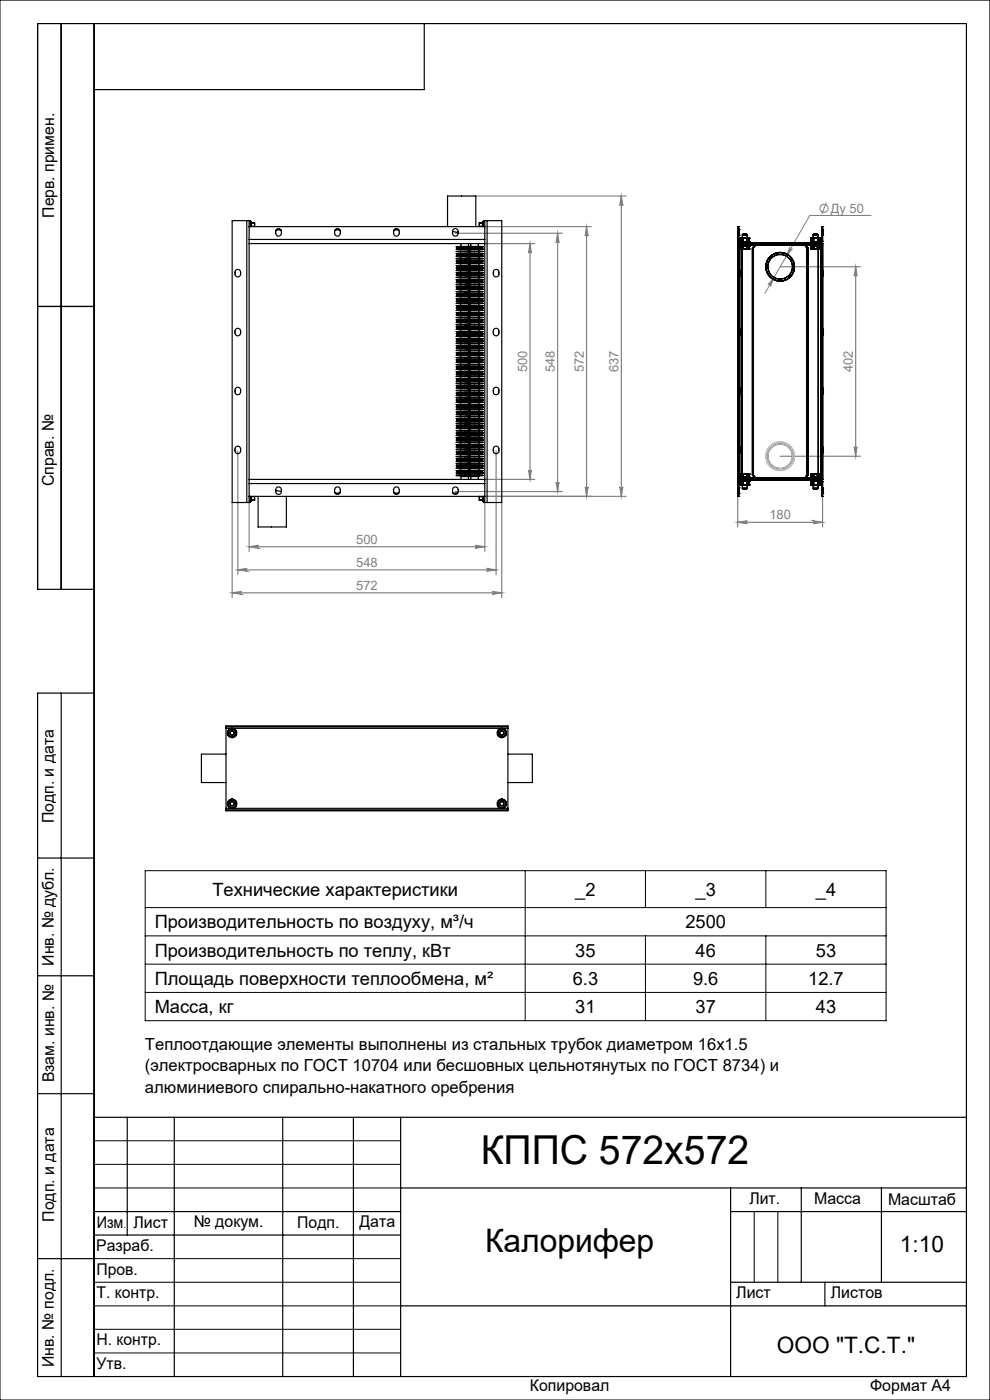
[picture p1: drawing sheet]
<svg xmlns="http://www.w3.org/2000/svg" width="210mm" height="297mm" viewBox="0 0 210 297" stroke-linecap="round" stroke-linejoin="round" font-family="sans-serif">
<defs><g id="words">
<text font-size="8.5" x="102" y="247">КППС 572х572</text>
<text font-size="6.9" x="102.9" y="265.6">Калорифер</text>
<g font-size="4.8">
<text x="190.9" y="265.6">1:10</text>
<text x="164.8" y="287">ООО &quot;Т.С.Т.&quot;</text>
</g>
<g font-size="3.9">
<text x="45.1" y="190.1">Технические характеристики</text>
<text x="122" y="190">_2</text>
<text x="147.5" y="190">_3</text>
<text x="173.1" y="190">_4</text>
<text x="32.8" y="196.9">Производительность по воздуху, м³/ч</text>
<text x="145.4" y="196.9">2500</text>
<text x="32.8" y="202.9">Производительность по теплу, кВт</text>
<text x="122" y="202.9">35</text>
<text x="147.5" y="202.9">46</text>
<text x="173.1" y="202.9">53</text>
<text x="32.8" y="208.9">Площадь поверхности теплообмена, м²</text>
<text x="121.5" y="208.9">6.3</text>
<text x="147" y="208.9">9.6</text>
<text x="171.4" y="208.9">12.7</text>
<text x="32.8" y="214.9">Масса, кг</text>
<text x="122" y="214.9">31</text>
<text x="147.5" y="214.9">37</text>
<text x="173.1" y="214.9">43</text>
</g>
<g font-size="3.5">
<text x="30.7" y="222.8">Теплоотдающие элементы выполнены из стальных трубок диаметром 16x1.5</text>
<text x="30.7" y="227.3">(электросварных по ГОСТ 10704 или бесшовных цельнотянутых по ГОСТ 8734) и</text>
<text x="30.7" y="231.8">алюминиевого спирально-накатного оребрения</text>
</g>
<g font-size="3.4">
<text x="11.5" y="46.2" transform="rotate(-90 11.5 46.2)">Перв. примен.</text>
<text x="11.4" y="103.2" transform="rotate(-90 11.4 103.2)">Справ. №</text>
<text x="11.4" y="174.7" transform="rotate(-90 11.4 174.7)">Подп. и дата</text>
<text x="11.5" y="204.9" transform="rotate(-90 11.5 204.9)">Инв. № дубл.</text>
<text x="11.5" y="229.6" transform="rotate(-90 11.5 229.6)">Взам. инв. №</text>
<text x="159" y="255.5">Лит.</text>
<text x="172.7" y="255.5">Масса</text>
<text x="188.4" y="255.6">Масштаб</text>
<text x="11.5" y="259.2" transform="rotate(-90 11.5 259.2)">Подп. и дата</text>
<text x="20.5" y="260.4">Изм</text>
<text x="28.3" y="260.4">Лист</text>
<text x="41.1" y="260.4">№ докум.</text>
<text x="63.1" y="260.4">Подп.</text>
<text x="76.2" y="260.4">Дата</text>
<text x="20.4" y="265.4">Разраб.</text>
<text x="20.5" y="275.4">Т. контр.</text>
<text x="20.5" y="270.4">Пров.</text>
<text x="156.2" y="275.4">Лист</text>
<text x="176.2" y="275.4">Листов</text>
<text x="20.5" y="285.4">Н. контр.</text>
<text x="11.4" y="290" transform="rotate(-90 11.4 290)">Инв. № подл.</text>
<text x="20.5" y="290.4">Утв.</text>
<text x="112.4" y="295">Копировал</text>
<text x="184.6" y="295">Формат А4</text>
</g>
<g font-size="2.7" fill="#808080">
<text x="176.2" y="45.1">Ду 50</text>
<text x="111.8" y="79" transform="rotate(-90 111.8 79)">500</text>
<text x="117.7" y="79" transform="rotate(-90 117.7 79)">548</text>
<text x="123.8" y="79" transform="rotate(-90 123.8 79)">572</text>
<text x="131.2" y="79" transform="rotate(-90 131.2 79)">637</text>
<text x="180.9" y="79" transform="rotate(-90 180.9 79)">402</text>
<text x="163.2" y="110.2">180</text>
<text x="75.6" y="115.4">500</text>
<text x="75.6" y="120.2">548</text>
<text x="75.6" y="125.1">572</text>
</g>
<text font-size="2.1" x="26.2" y="260.4">.</text>
</g></defs>
<g fill="none" stroke="#808080" stroke-width=".21">
<path d="M164.2 58.8l-.8 1.9a.31 .31 0 0 0-.1-.4 .31 .31 0 0 0-.4 .1zM167.5 52.5a.31 .31 0 0 0 .1 .4 .31 .31 0 0 0 .5-.1l-1.3 1.6zM175.3 43l-1 2.4M184.8 45.7h-13l-9.5 16.5"/>
<circle cx="174.8" cy="44.2" r=".85"/>
</g>
<g fill="none" stroke="#808080" stroke-width=".25">
<path d="M96.6 49.5h22.7M100.5 41.6h32.3M102.8 51.7h10.6M102.8 48.1h22.6M112.4 51.7l.3 2a.3 .3 0 0 0-.3-.3 .3 .3 0 0 0-.3 .3zM112.4 51.7v50M118.3 49.5v54.8M118.3 49.5l.3 2a.3 .3 0 0 0-.3-.3 .3 .3 0 0 0-.3 .3zM124.4 48.1v57.2M124.4 48.1l.3 2a.3 .3 0 0 0-.3-.3 .3 .3 0 0 0-.3 .3zM131.8 41.6v63.7M131.8 41.6l.3 2a.32 .32 0 0 0-.3-.3 .32 .32 0 0 0-.3 .3z"/>
<path d="M165.5 56.6h17M181.5 56.6l.3 2a.3 .3 0 0 0-.3-.3 .3 .3 0 0 0-.3 .3zM181.5 56.6v40.2M50.4 95.7v26.2M105.2 95.7v26.2M112.1 99.7a.3 .3 0 0 0 .3 .3 .3 .3 0 0 0 .3-.3l-.3 2zM165.5 96.8h17M181.2 94.8a.3 .3 0 0 0 .3 .3 .3 .3 0 0 0 .3-.3l-.3 2zM49.2 106.6v20.2M52.8 116l2-.3a.32 .32 0 0 0-.3 .3 .32 .32 0 0 0 .3 .3zM52.8 106.6v10.4M52.8 116h50"/>
<path d="M96.6 104.3h22.7M100.8 115.7l2 .3-2 .3a.32 .32 0 0 0 .3-.3 .32 .32 0 0 0-.3-.3zM102.8 106.6v10.4M102.8 101.7h10.6M106.4 106.6v20.2M118 102.3a.3 .3 0 0 0 .3 .3 .3 .3 0 0 0 .3-.3l-.3 2zM124.1 103.3a.3 .3 0 0 0 .3 .3 .3 .3 0 0 0 .3-.3l-.3 2zM131.5 103.3a.32 .32 0 0 0 .3 .3 .32 .32 0 0 0 .3-.3l-.3 2zM132.8 105.3h-30M156.5 110.8l2-.3a.3 .3 0 0 0-.3 .3 .3 .3 0 0 0 .3 .3zM156.5 105.3v6.5M156.5 110.8h18"/>
<path d="M172.5 110.5l2 .3-2 .3a.3 .3 0 0 0 .3-.3 .3 .3 0 0 0-.3-.3zM174.5 105.3v6.5M49.2 125.8l2-.3a.3 .3 0 0 0-.3 .3 .3 .3 0 0 0 .3 .3zM49.2 125.8h57.2M50.4 120.9h54.8M50.4 120.9l2-.3a.3 .3 0 0 0-.3 .3 .3 .3 0 0 0 .3 .3zM103.2 120.6l2 .3-2 .3a.3 .3 0 0 0 .3-.3 .3 .3 0 0 0-.3-.3zM104.4 125.5l2 .3-2 .3a.3 .3 0 0 0 .3-.3 .3 .3 0 0 0-.3-.3z"/>
</g>
<g fill="none" stroke="#000" stroke-width=".21">
<path d="M0 0h210v297h-210zM30.8 184.7h157.2v31.8h-157.2zM30.8 198.5h157.2M30.8 192.5h157.2M111.4 184.7v31.8M136.9 184.7v7.8M136.9 198.5v18M162.5 184.7v7.8M162.5 198.5v18M30.8 204.5h157.2M30.8 210.5h157.2M20 242h65"/>
<path d="M20 247h65M20 252h65M160 257v15M165 257v15M20 267h65M20 272h65M20 277h65M20 282h65M20 287h65"/>
</g>
<g fill="none" stroke="#000" stroke-width=".25">
<path d="M13 5v120M20 5v287M90 5v14h-70M8 65h12M20 125h-12v-120h197v287h-197v-145h12M13 147v145M8 182h12M8 207h12M8 232h12M20 237h185M27 237v25M37 237v55"/>
<path d="M60 237v55M75 237v55M85 237v55M20 257h65M85 252h120M155 252v40M155 257h50M170 252v20M187 252v20M8 267h12M20 262h65M85 277h120"/>
<path d="M155 272h50M175 272v5"/>
</g>
<g fill="#808080">
<path d="M164.2 58.8l-1.3 1.6a.31 .31 0 0 1 .4-.1 .31 .31 0 0 1 .1 .4zM167.5 52.5l-.7 1.9 1.3-1.6a.31 .31 0 0 1-.5 .1 .31 .31 0 0 1-.1-.4z"/>
<path d="M156.5 110.8l2-.3a.3 .3 0 0 0-.3 .3 .3 .3 0 0 0 .3 .3zM172.5 110.5l2 .3-2 .3a.3 .3 0 0 0 .3-.3 .3 .3 0 0 0-.3-.3z"/>
<path d="M52.8 116l2-.3a.32 .32 0 0 0-.3 .3 .32 .32 0 0 0 .3 .3zM100.8 115.7l2 .3-2 .3a.32 .32 0 0 0 .3-.3 .32 .32 0 0 0-.3-.3z"/>
<path d="M49.2 125.8l2-.3a.3 .3 0 0 0-.3 .3 .3 .3 0 0 0 .3 .3zM104.4 125.5l2 .3-2 .3a.3 .3 0 0 0 .3-.3 .3 .3 0 0 0-.3-.3z"/>
<path d="M50.4 120.9l2-.3a.3 .3 0 0 0-.3 .3 .3 .3 0 0 0 .3 .3zM103.2 120.6l2 .3-2 .3a.3 .3 0 0 0 .3-.3 .3 .3 0 0 0-.3-.3z"/>
<path d="M181.5 56.6l.3 2a.3 .3 0 0 0-.3-.3 .3 .3 0 0 0-.3 .3zM181.2 94.8a.3 .3 0 0 0 .3 .3 .3 .3 0 0 0 .3-.3l-.3 2z"/>
<path d="M131.5 103.3a.32 .32 0 0 0 .3 .3 .32 .32 0 0 0 .3-.3l-.3 2zM131.8 41.6l.3 2a.32 .32 0 0 0-.3-.3 .32 .32 0 0 0-.3 .3z"/>
<path d="M118.3 49.5l.3 2a.3 .3 0 0 0-.3-.3 .3 .3 0 0 0-.3 .3zM118 102.3a.3 .3 0 0 0 .3 .3 .3 .3 0 0 0 .3-.3l-.3 2z"/>
<path d="M112.4 51.7l.3 2a.3 .3 0 0 0-.3-.3 .3 .3 0 0 0-.3 .3zM112.1 99.7a.3 .3 0 0 0 .3 .3 .3 .3 0 0 0 .3-.3l-.3 2z"/>
<path d="M124.4 48.1l.3 2a.3 .3 0 0 0-.3-.3 .3 .3 0 0 0-.3 .3zM124.1 103.3a.3 .3 0 0 0 .3 .3 .3 .3 0 0 0 .3-.3l-.3 2z"/>
</g>
<g fill="none" stroke="#000" stroke-width=".25">
<path d="M50.1 57.2a.75 .75 0 0 1 1 .7 .75 .75 0 0 1-1 .8 1.02 1.02 0 0 1 0-1.5zM52.4 46.8h.4M52.4 46.8v59.8M52.4 46.8h-3.2v59.8h3.2M52.8 50.8v51.8M52.8 48.1h50M52.8 46.8v4M52.8 50.8h50M52.8 51.7h50M52.8 46.8h.3v1.3M53.1 47.1h.2v1M53.3 48h.7"/>
<path d="M53.3 47.2h.7M53.3 47.3h.7M54 47.2h.1M54 47.2v.1M54 47.3v.7M54 47.2v.8M58.6 48.8h1M58.7 48.7a.59 .59 0 0 1 .6-.2 .59 .59 0 0 1 .4 .6 .69 .69 0 0 1-.1 .8 .69 .69 0 0 1-.8 .1 1.04 1.04 0 0 1-.1-1.3zM71.1 48.8h1M71.2 48.7a.58 .58 0 0 1 .6-.2 .58 .58 0 0 1 .4 .6 .68 .68 0 0 1-.1 .8 .68 .68 0 0 1-.8 .1 .98 .98 0 0 1-.1-1.3zM83.6 48.8h1M83.8 48.6a.75 .75 0 0 1 .9 .7 .75 .75 0 0 1-.9 .7 1.02 1.02 0 0 1 0-1.4z"/>
<path d="M94.9 48.1v-6.5h6v6.5M96 49.1l1.2 .2M96.2 48.7a.59 .59 0 0 1 .6-.2 .59 .59 0 0 1 .4 .6 .69 .69 0 0 1-.1 .8 .69 .69 0 0 1-.8 .1 1.04 1.04 0 0 1-.1-1.3zM96.8 59.4h1.8M96.8 59.3h2M96.8 59.9h2M96.8 59.8h2M96.8 58.9h2M96.8 57.9h1.8M96.8 57.8h2M96.8 58.3h2M96.8 52.9h2"/>
<path d="M96.8 55.4h2M96.8 56.8h2M96.8 58.4h2M96.8 52.4h1.8M96.8 52.8h2M96.8 53.8h2M96.8 53.9h1.8M96.8 54.9h2M96.8 54.8h2M96.8 55.3h2M96.8 55.9h1.8M96.8 55.8h2"/>
<path d="M96.8 56.4h2M96.8 56.3h2M96.8 57.4h1.8M96.8 57.3h2M96.8 52.3h2M96.8 53.4h2M96.8 54.4h2M96.8 54.3h2M96.8 52.3h2.8M96.8 58.3h.9M96.8 57.4h.9M96.8 55.3h.9"/>
<path d="M96.8 52.3v.1M96.8 52.8v.1M96.8 53.3v.1M96.8 53.8v.1M96.8 54.3v.1M96.8 54.8v.1M96.8 55.3v.1M96.8 55.8v.1M96.8 56.3v.1M96.8 56.8v.1M96.8 57.3v.1M96.8 57.8v.1"/>
<path d="M96.8 58.3v.1M96.8 58.8v.1M96.8 59.3v.1M96.8 59.8v.1M96.8 59.4h.9M96.8 59.9h.9M96.8 58.9h.9M96.8 57.9h.9M96.8 52.9h.9M96.8 55.4h.9M96.8 58.4h.9M96.8 52.4h.9"/>
<path d="M96.8 55.9h.9M96.8 56.4h.9M96.8 56.9h.9M96.8 54.9h.9M96.8 54.4h.9M96.8 53.4h.9M96.8 53.9h.9M97.7 59.4h.9M97.7 59.3h1.8M97.7 59.9h1.8M97.7 59.8h1.8M97.7 58.9h1.8"/>
<path d="M97.7 57.9h.9M97.7 57.8h1.8M97.7 52.9h1.8M97.7 55.4h1.8M97.7 56.8h1.8M97.7 58.4h1.8M97.7 58.8h1.8M97.7 52.4h.9M97.7 52.8h1.8M97.7 53.8h1.8M97.7 55.9h.9M97.7 55.8h1.8"/>
<path d="M97.7 56.4h1.8M97.7 56.3h1.8M97.7 56.9h1.8M97.7 57.4h.9M97.7 57.3h1.8M97.7 54.9h1.8M97.7 54.8h1.8M97.7 53.3h1.8M97.7 54.3h1.8M97.7 54.4h1.8M97.7 53.4h1.8M97.7 53.9h.9"/>
<path d="M97.7 59.3h-.9M97.7 59.8h-.9M97.7 57.8h-.9M97.7 56.8h-.9M97.7 58.8h-.9M97.7 52.8h-.9M97.7 53.8h-.9M97.7 55.8h-.9M97.7 56.3h-.9M97.7 57.3h-.9M97.7 54.8h-.9M97.7 53.3h-.9"/>
<path d="M97.7 54.3h-.9M97.7 52.4v.4M97.7 52.9v.4M97.7 53.4v.4M97.7 53.9v.4M97.7 54.4v.4M97.7 54.9v.4M97.7 55.4v.4M97.7 55.9v.4M97.7 56.4v.4M97.7 56.9v.4M97.7 57.4v.4"/>
<path d="M97.7 57.9v.4M97.7 58.4v.4M97.7 58.9v.4M97.7 59.4v.4M97.7 59.9v.4M97.8 51.7v.6M98.6 59.4h.2M98.6 59.4h.9M98.6 57.9h.9M98.6 57.9h.2M98.6 52.4h.9M98.6 52.4h.2"/>
<path d="M98.6 53.9h.2M98.6 55.9h.9M98.6 55.9h.2M98.6 57.4h.9v.4M98.6 57.4h.2M98.6 53.9h.9M98.8 53.9h1.8M98.8 59.9h3.6M98.8 59.8h3.6M98.8 52.4h1.8M98.8 52.3h3.6M98.8 52.8h3.6"/>
<path d="M98.8 58.4h3.6M98.8 58.3h3.6M98.8 58.9h3.6M98.8 59.3h3.6M98.8 59.4h1.8M98.8 53.4h3.6M98.8 53.8h3.6M98.8 54.9h3.6M98.8 54.8h3.6M98.8 52.9h3.6M98.8 56.4h3.6M98.8 56.3h3.6"/>
<path d="M98.8 56.9h3.6M98.8 57.4h1.8M98.8 57.3h3.6M98.8 55.4h3.6M98.8 57.9h1.8M98.8 54.4h3.6M98.8 54.3h3.6M98.8 55.9h1.8M98.8 55.8h3.6M98.8 57.8h3.6M98.8 55.3h3.6M98.8 52.3v.1"/>
<path d="M98.8 52.8v.1M98.8 53.3v.1M98.8 53.8v.1M98.8 54.3v.1M98.8 54.8v.1M98.8 55.3v.1M98.8 55.8v.1M98.8 56.3v.1M98.8 56.8v.1M98.8 57.3v.1M98.8 57.8v.1M98.8 58.3v.1"/>
<path d="M98.8 58.8v.1M98.8 59.3v.1M98.8 59.8v.1M98.8 53.9h1M98.8 52.4h1M98.8 58.4h1M98.8 58.3h1M98.8 58.9h1M98.8 59.9h1M98.8 53.4h1M98.8 59.4h1M98.8 52.9h1"/>
<path d="M98.8 56.9h1M98.8 55.4h1M98.8 57.4h1M98.8 57.9h1M98.8 54.4h1M98.8 54.9h1M98.8 56.4h1M98.8 55.3h1M98.8 55.9h1M99.4 51.7v.6M99.5 57.9v.4h-1.8M99.5 54.9v.4h-1.8"/>
<path d="M99.5 59.4h.1M99.5 59.3h.1M99.5 59.9h.1M99.5 59.8h.1M99.5 58.9h.1M99.5 57.8h.1M99.5 52.9h.1M99.5 55.4h.1M99.5 56.8h.1M99.5 58.4h.1M99.5 58.8h.1M99.5 52.4h.1"/>
<path d="M99.5 52.8h.1M99.5 53.8h.1M99.5 55.9h.1M99.5 55.8h.1M99.5 56.4h.1M99.5 56.3h.1M99.5 56.9h.1M99.5 57.3h.1M99.5 54.8h.1M99.5 53.3h.1M99.5 54.3h.1M99.5 54.4h.1"/>
<path d="M99.5 53.4h.1M99.5 53.9h.1M99.5 52.4v.4M99.5 52.9v.4M99.5 53.4v.4M99.5 53.9v.4M99.5 54.4v.4M99.5 55.4v.4M99.5 55.9v.4M99.5 56.4v.4M99.5 56.9v.4M99.5 58.4v.4"/>
<path d="M99.5 58.9v.4M99.5 59.4v.4M99.5 59.9v.4M99.6 57.9h-.1M99.6 54.9h-.1M99.8 53.9h.8M99.8 59.8h1.8M99.8 52.4h.8M99.8 52.8h1.8M99.8 58.4h1.8M99.8 58.3h1.8M99.8 58.9h1.8"/>
<path d="M99.8 59.3h1.8M99.8 59.9h1.8M99.8 53.4h1.8M99.8 53.3h1.8M99.8 58.8h1.8M99.8 59.4h.8M99.8 52.9h1.8M99.8 56.9h1.8M99.8 56.3h1.8M99.8 55.4h1.8M99.8 57.4h.8M99.8 53.8h1.8"/>
<path d="M99.8 57.9h.8M99.8 54.4h1.8M99.8 54.3h1.8M99.8 54.9h1.8M99.8 54.8h1.8M99.8 57.3h1.8M99.8 56.4h1.8M99.8 56.8h1.8M99.8 57.8h1.8M99.8 55.8h1.8M99.8 55.3h1.8M99.8 55.9h.8"/>
<path d="M99.8 59.8h-1M99.8 52.8h-1M99.8 59.3h-1M99.8 53.3h-1M99.8 58.8h-1M99.8 56.3h-1M99.8 53.8h-1M99.8 54.3h-1M99.8 54.8h-1M99.8 57.3h-1M99.8 56.8h-1M99.8 57.8h-1"/>
<path d="M99.8 55.8h-1M99.8 52.4v.4M99.8 52.9v.4M99.8 53.4v.4M99.8 53.9v.4M99.8 54.4v.4M99.8 54.9v.4M99.8 55.4v.4M99.8 55.9v.4M99.8 56.4v.4M99.8 56.9v.4M99.8 57.4v.4"/>
<path d="M99.8 57.9v.4M99.8 58.4v.4M99.8 58.9v.4M99.8 59.4v.4M99.8 59.9v.4M99.9 51.7v.6M100.6 53.9h1M100.6 53.9h1.8M100.6 52.4h1M100.6 52.4h1.8M100.6 59.4h1.8M100.6 59.4h1"/>
<path d="M100.6 57.4h1.8M100.6 57.4h1M100.6 57.9h1M100.6 57.9h1.8M100.6 55.9h1.8M100.6 55.9h1M101.5 51.7v.6M101.6 59.8h.8M101.6 52.8h.8M101.6 58.3h.8M101.6 59.3h.8M101.6 53.3h.8"/>
<path d="M101.6 58.8h.8M101.6 56.3h.8M101.6 57.4h.8M101.6 53.8h.8M101.6 54.3h.8M101.6 54.8h.8M101.6 57.3h.8M101.6 56.8h.8M101.6 57.8h.8M101.6 55.8h.8M101.6 55.3h.8M101.6 52.4v.4"/>
<path d="M101.6 52.9v.4M101.6 53.4v.4M101.6 53.9v.4M101.6 54.4v.4M101.6 54.9v.4M101.6 55.4v.4M101.6 55.9v.4M101.6 56.4v.4M101.6 56.9v.4M101.6 57.4v.4M101.6 57.9v.4M101.6 58.4v.4"/>
<path d="M101.6 58.9v.4M101.6 59.4v.4M101.6 59.9v.4M101.7 48v.1M101.7 47.2v.1M101.7 47.3v.7M101.7 48h.6M101.7 47.3h.6M102.3 47.2h-.6v.9M102.4 52.3v.1M102.4 52.8v.1M102.4 53.3v.1"/>
<path d="M102.4 53.8v.1M102.4 54.3v.1M102.4 54.8v.1M102.4 55.3v.1M102.4 55.8v.1M102.4 56.3v.1M102.4 56.8v.1M102.4 57.3v.1M102.4 57.8v.1M102.4 58.3v.1M102.4 58.8v.1M102.4 59.3v.1"/>
<path d="M102.4 59.8v.1M102.4 53.9h-.8M102.4 52.4h-.8M102.4 58.4h-.8M102.4 58.9h-.8M102.4 59.9h-.8M102.4 53.4h-.8M102.4 59.4h-.8M102.4 52.9h-.8M102.4 56.9h-.8M102.4 55.4h-.8M102.4 57.9h-.8"/>
<path d="M102.4 54.4h-.8M102.4 54.9h-.8M102.4 56.4h-.8M102.4 55.9h-.8M102.6 47.1h-.3v1M102.8 50.8v51.8M102.8 46.8h.5M102.8 46.8v4M102.8 46.8h-.2v1.3M103.3 46.8h3.1v59.8h-3.1M103.3 46.8v59.8M104.7 57.4a.62 .62 0 0 1 .7-.2 .62 .62 0 0 1 .4 .5 .68 .68 0 0 1-.1 .8 .68 .68 0 0 1-.7 .2l-.4-.6z"/>
<path d="M156.5 57.4v1.2M156.5 51.7h.9M156.5 48.7v1.2M156.5 51.2l.1 .3 .4 .2M156.5 57.4h.4M156.5 48.1h.2M156.5 51.7h.4M156.5 58.6h.4M156.5 48.1v3.1M156.5 51.7v50M156.5 48.7h.2M156.5 49.9h.2"/>
<path d="M156.5 51.2h.2M156.5 57.4h.1M156.5 58.6h.1M156.5 51.7h.1M156.5 48.7h.1M156.5 49.9h.1M156.5 51.2h.1M156.5 48.1h.1M156.7 48.7v1.2M156.7 51.2l.3 .3M156.7 48.1v3.1M156.7 48.7h.1"/>
<path d="M156.7 49.9h.1M156.7 48.1h.1M156.7 51.2h.1M156.9 57.4v1.2M156.9 51.7h.5M156.9 51.7v50M156.9 57.4h.1M156.9 58.6h.1M156.9 51.7h.1M157 51.7h17M157 52h17M157 51.7h.1"/>
<path d="M157 52h.1M157 51.5h2zM157 51.3h2zM157 52.2h2zM157 52h2zM157 51.3v.9M157 51.5h17M157 51.5h.1M157.1 52.2h.1M157.1 52.8h.3M157.1 52.8h.1M157.1 50.5h.4"/>
<path d="M157.1 51.3h.1M157.1 51.3h.4M157.1 50.5h.1M157.1 52.8l.1 .1M157.1 50.5v.8M157.1 52.2v.6M157.1 52.2h.3M157.2 52.9h1.6zM157.2 51.3h1.6zM157.2 50.5h1.6zM157.2 50.5h-.1M157.4 51.7h1.2"/>
<path d="M157.4 52h1.2M157.4 51.5h1.2M157.4 51.5v50.4M157.4 51.7h.1M157.4 52h.1M157.4 51.5h.1M157.4 52.2h.2M157.4 52.8h.2M157.4 51.5h1.1zM157.4 51.3h1.1zM157.4 52.2h1.1zM157.4 52h1.1z"/>
<path d="M157.4 51.3v.2M157.4 52v.8M157.5 52.2h1zM157.5 49.8h1zM157.5 50.5h1zM157.5 50.5h.1M157.5 51.3h1zM157.5 51.3h.1M157.5 49.8v2.4M157.6 51.7v.3M157.6 49.7h.8zM157.6 52.8h.8"/>
<path d="M157.6 50.5h.8M157.6 51.3h.8M157.6 49.7l-.1 .1M157.6 52.2h.8M157.6 50.5v.8M157.6 52.2v.6M158.4 52.2h.1M158.4 52.8h.1M158.4 49.7l.1 2.5M158.4 52.2v.6M158.4 50.5h.5M158.4 51.3h.1"/>
<path d="M158.4 50.5v.8M158.5 51.3h.4M158.5 52.8h.4M158.5 51.3v.2M158.5 52v.8M158.5 52.2h.4M158.6 52h.1M158.6 51.7h.1M158.6 51.5h.1M158.6 51.5v.5M158.8 50.5h.1M158.9 52.8h.1"/>
<path d="M158.9 52.2h.1M158.9 51.3h.1M158.9 50.5h.1M158.9 50.5v.8M158.9 52.2v.6M158.9 52.8l-.1 .1M158.9 51.3h-.1M159 51.3v.2M159 52v.2M159.6 52.6v48.1M159.6 52.6h.2M159.8 52.6v48.1"/>
<path d="M160.1 52l-.5 .6M160.1 52h10.8M160.1 52h.2M160.3 52h10.4M160.3 52l-.5 .6M170.7 52l.5 .6M170.7 52h.2M170.9 52l.5 .6M171.2 52.6v48.1M171.2 52.6h.2M171.4 52.6v48.1M172 51.5h2z"/>
<path d="M172 51.3h2zM172 52.2h2zM172 52h2zM172 51.3v.2M172 52v.2M172 52.2h.6M172 52.2h.1M172 52.8h.1M172 52.8h.4M172 50.5h.5M172 51.3h.1M172 50.5h.1"/>
<path d="M172 51.3h.5M172 50.5v.8M172 52.2v.6M172 52.8l.2 .1M172 51.3h.2M172.2 52.9h1.6zM172.2 51.3h1.6zM172.2 50.5h1.6zM172.2 50.5h-.2M172.4 51.7h1.2M172.4 52h1.2M172.4 51.5h1.2"/>
<path d="M172.4 52h.1M172.4 51.7h.1M172.4 51.5h.1M172.4 51.5v.5M172.4 52.8h.2M172.4 51.5h1.1zM172.4 51.3h1.1zM172.4 52.2h1.1zM172.4 52h1.1zM172.4 52v.8M172.5 50.5h.1M172.5 51.3h.1"/>
<path d="M172.5 50.5l-.1 1M172.5 52.2h1zM172.5 49.8h1zM172.5 51.3h1zM172.5 50.5h1zM172.5 49.8v2.4M172.6 49.7h.8zM172.6 50.5h.8M172.6 51.3h.8M172.6 49.7l-.1 .1M172.6 50.5v.8M172.6 52.8h.8"/>
<path d="M172.6 52.2v.6M172.6 52.2h.8M173.4 52.2h.1M173.4 52.8h.1M173.4 49.7l.1 3.1M173.4 52.2v.6M173.4 50.5h.1M173.4 51.3h.1M173.4 50.5v.8M173.4 51.7v.3M173.5 52.8h.4M173.5 51.3h.5"/>
<path d="M173.5 50.5h.5M173.5 52.2h.4M173.6 51.7h.5M173.6 51.7h.9M173.6 51.5v50.4M173.6 51.7h.1M173.6 52h.1M173.6 51.5h.1M173.8 50.5h.2M173.9 52.2h.1M173.9 52.8h.1M173.9 52.2v.6"/>
<path d="M173.9 52.8l-.1 .1M174 51.3h.1M174 50.5h.1M174 50.5v.8M174 51.3h-.2M174 51.7h.1M174 51.5h.1M174 51.3v.4M174 52v.2M174 52h.1M174 51.7v.3M174.1 57.4v1.2"/>
<path d="M174.1 57.4h.4M174.1 51.7h.4M174.1 58.6h.4M174.1 51.7v50M174.1 58.6h.1M174.1 57.4h.1M174.1 51.7h.1M174.3 48.7v1.2M174.3 51.2l-.3 .3M174.3 48.7h.1M174.3 49.9h.1M174.3 48.1h.1"/>
<path d="M174.3 51.2h.1M174.3 48.1h.2M174.3 48.1v3.1M174.3 48.7h.2M174.3 49.9h.2M174.3 51.2h.2M174.5 57.4v1.2M174.5 48.7v1.2M174.5 51.2l-.1 .3-.4 .2M174.5 48.1v3.1M174.5 51.7v50M174.5 57.4h.1"/>
<path d="M174.5 51.7h.1M174.5 58.6h.1M174.5 49.9h.1M174.5 48.7h.1M174.5 48.1h.1M174.5 51.2h.1M50 69.8a.61 .61 0 0 1 .7-.1 .61 .61 0 0 1 .3 .5v.5a.6 .6 0 0 1-.6 .6 .6 .6 0 0 1-.6-.6v-.6zM96.8 60.3h2M96.8 67.3h2M96.8 73.4h1.8M96.8 65.4h1.8M96.8 67.4h1.8"/>
<path d="M96.8 72.9h2M96.8 72.8h2M96.8 76.9h2M96.8 74.4h2M96.8 77.9h1.8M96.8 78.4h2M96.8 63.9h1.8M96.8 64.4h2M96.8 64.3h2M96.8 71.9h1.8M96.8 71.8h2M96.8 72.4h2"/>
<path d="M96.8 60.4h1.8M96.8 63.8h2M96.8 65.9h2M96.8 65.8h2M96.8 65.3h2M96.8 67.9h2M96.8 64.9h2M96.8 78.9h2M96.8 72.3h2M96.8 77.8h2M96.8 79.4h1.8M96.8 79.9h2"/>
<path d="M96.8 79.8h2M96.8 60.9h2M96.8 60.8h2M96.8 61.3h2M96.8 76.4h2M96.8 62.4h2M96.8 62.3h2M96.8 77.4h1.8M96.8 77.3h2M96.8 62.8h2M96.8 63.4h2M96.8 63.3h2"/>
<path d="M96.8 79.3h2M96.8 67.8h2M96.8 61.9h1.8M96.8 61.8h2M96.8 69.8h2M96.8 70.9h2M96.8 73.3h2M96.8 73.9h2M96.8 73.8h2M96.8 74.9h2M96.8 74.8h2M96.8 75.4h1.8"/>
<path d="M96.8 75.3h2M96.8 75.9h2M96.8 78.3h2M96.8 66.8h2M96.8 66.9h2M96.8 68.4h2M96.8 69.4h2M96.8 69.3h2M96.8 66.4h2M96.8 66.3h2M96.8 68.3h2M96.8 68.9h1.8"/>
<path d="M96.8 68.8h2M96.8 75.8h2M96.8 71.4h1.8M96.8 69.9h1.8M96.8 71.3h2M96.8 70.4h2M96.8 70.3h2M96.8 72.8h.9M96.8 68.9h.9M96.8 69.8h.9M96.8 60.4h.9M96.8 71.9h.9"/>
<path d="M96.8 73.4h.9M96.8 60.3v.1M96.8 60.8v.1M96.8 61.3v.1M96.8 61.8v.1M96.8 62.3v.1M96.8 62.8v.1M96.8 63.3v.1M96.8 63.8v.1M96.8 64.3v.1M96.8 64.8v.1M96.8 65.3v.1"/>
<path d="M96.8 65.8v.1M96.8 66.3v.1M96.8 66.8v.1M96.8 67.3v.1M96.8 67.8v.1M96.8 68.3v.1M96.8 68.8v.1M96.8 69.3v.1M96.8 69.8v.1M96.8 70.3v.1M96.8 70.8v.1M96.8 71.3v.1"/>
<path d="M96.8 71.8v.1M96.8 72.3v.1M96.8 72.8v.1M96.8 73.3v.1M96.8 73.8v.1M96.8 74.3v.1M96.8 74.8v.1M96.8 75.3v.1M96.8 75.8v.1M96.8 76.3v.1M96.8 76.8v.1M96.8 77.3v.1"/>
<path d="M96.8 77.8v.1M96.8 78.3v.1M96.8 78.8v.1M96.8 79.3v.1M96.8 79.8v.1M96.8 65.4h.9M96.8 76.9h.9M96.8 77.9h.9M96.8 78.4h.9M96.8 63.9h.9M96.8 64.4h.9M96.8 72.4h.9"/>
<path d="M96.8 65.9h.9M96.8 67.4h.9M96.8 67.9h.9M96.8 64.9h.9M96.8 72.9h.9M96.8 79.4h.9M96.8 60.9h.9M96.8 77.4h.9M96.8 63.4h.9M96.8 61.4h.9M96.8 61.9h.9M96.8 70.9h.9"/>
<path d="M96.8 73.9h.9M96.8 74.4h.9M96.8 74.9h.9M96.8 75.4h.9M96.8 75.9h.9M96.8 62.4h.9M96.8 76.4h.9M96.8 62.9h.9M96.8 78.9h.9M96.8 79.9h.9M96.8 68.4h.9M96.8 69.4h.9"/>
<path d="M96.8 66.4h.9M96.8 66.9h.9M96.8 71.4h.9M96.8 69.9h.9M96.8 70.4h.9M97.7 60.3h1.8M97.7 67.3h1.8M97.7 73.4h.9M97.7 65.4h.9M97.7 76.9h1.8M97.7 77.9h.9M97.7 78.4h1.8"/>
<path d="M97.7 74.3h1.8M97.7 63.9h.9M97.7 64.4h1.8M97.7 64.3h1.8M97.7 72.4h1.8M97.7 60.4h.9M97.7 65.9h1.8M97.7 65.8h1.8M97.7 65.3h1.8M97.7 67.4h.9M97.7 67.9h1.8M97.7 64.9h1.8"/>
<path d="M97.7 72.3h1.8M97.7 72.9h1.8M97.7 77.8h1.8M97.7 63.8h1.8M97.7 64.8h1.8M97.7 79.4h.9M97.7 60.9h1.8M97.7 60.8h1.8M97.7 61.3h1.8M97.7 77.4h.9M97.7 77.3h1.8M97.7 62.8h1.8"/>
<path d="M97.7 63.4h1.8M97.7 63.3h1.8M97.7 79.3h1.8M97.7 79.8h1.8M97.7 61.4h1.8M97.7 61.9h.9M97.7 61.8h1.8M97.7 70.9h1.8M97.7 71.9h.9M97.7 76.3h1.8M97.7 73.3h1.8M97.7 73.9h1.8"/>
<path d="M97.7 73.8h1.8M97.7 74.4h1.8M97.7 74.9h1.8M97.7 74.8h1.8M97.7 75.4h.9M97.7 75.3h1.8M97.7 75.9h1.8M97.7 62.4h1.8M97.7 62.3h1.8M97.7 76.4h1.8M97.7 76.8h1.8M97.7 62.9h1.8"/>
<path d="M97.7 78.3h1.8M97.7 78.9h1.8M97.7 78.8h1.8M97.7 71.8h1.8M97.7 79.9h1.8M97.7 66.8h1.8M97.7 67.8h1.8M97.7 68.4h1.8M97.7 69.4h1.8M97.7 70.8h1.8M97.7 66.4h1.8M97.7 66.3h1.8"/>
<path d="M97.7 66.9h1.8M97.7 68.3h1.8M97.7 68.9h.9M97.7 68.8h1.8M97.7 69.3h1.8M97.7 71.4h.9M97.7 69.9h.9M97.7 70.4h1.8M97.7 70.3h1.8M97.7 71.3h1.8M97.7 75.8h1.8M97.7 60.3h-.9"/>
<path d="M97.7 67.3h-.9M97.7 74.3h-.9M97.7 64.3h-.9M97.7 65.8h-.9M97.7 65.3h-.9M97.7 72.3h-.9M97.7 77.8h-.9M97.7 63.8h-.9M97.7 64.8h-.9M97.7 60.8h-.9M97.7 61.3h-.9M97.7 77.3h-.9"/>
<path d="M97.7 62.8h-.9M97.7 63.3h-.9M97.7 79.3h-.9M97.7 79.8h-.9M97.7 61.8h-.9M97.7 76.3h-.9M97.7 73.3h-.9M97.7 73.8h-.9M97.7 74.8h-.9M97.7 75.3h-.9M97.7 62.3h-.9M97.7 76.8h-.9"/>
<path d="M97.7 78.3h-.9M97.7 78.8h-.9M97.7 71.8h-.9M97.7 66.8h-.9M97.7 67.8h-.9M97.7 70.8h-.9M97.7 66.3h-.9M97.7 68.3h-.9M97.7 68.8h-.9M97.7 69.3h-.9M97.7 70.3h-.9M97.7 71.3h-.9"/>
<path d="M97.7 75.8h-.9M97.7 60.4v.4M97.7 60.9v.4M97.7 61.4v.4M97.7 61.9v.4M97.7 62.4v.4M97.7 62.9v.4M97.7 63.4v.4M97.7 63.9v.4M97.7 64.4v.4M97.7 64.9v.4M97.7 65.4v.4"/>
<path d="M97.7 65.9v.4M97.7 66.4v.4M97.7 66.9v.4M97.7 67.4v.4M97.7 67.9v.4M97.7 68.4v.4M97.7 68.9v.4M97.7 69.4v.4M97.7 69.9v.4M97.7 70.4v.4M97.7 70.9v.4M97.7 71.4v.4"/>
<path d="M97.7 71.9v.4M97.7 72.4v.4M97.7 72.9v.4M97.7 73.4v.4M97.7 73.9v.4M97.7 74.4v.4M97.7 74.9v.4M97.7 75.4v.4M97.7 75.9v.4M97.7 76.4v.4M97.7 76.9v.4M97.7 77.4v.4"/>
<path d="M97.7 77.9v.4M97.7 78.4v.4M97.7 78.9v.4M97.7 79.4v.4M97.7 79.9v.4M98.6 73.4h.9M98.6 73.4h.2M98.6 65.4h.9M98.6 65.4h.2M98.6 67.4h.2M98.6 77.9h.9M98.6 77.9h.2"/>
<path d="M98.6 63.9h.9M98.6 63.9h.2M98.6 71.9h.2M98.6 60.4h.9v.4M98.6 60.4h.2M98.6 67.4h.9M98.6 79.4h.9M98.6 79.4h.2M98.6 77.4h.9M98.6 77.4h.2M98.6 61.9h.9M98.6 61.9h.2"/>
<path d="M98.6 71.9h.9v.4M98.6 75.4h.9M98.6 75.4h.2M98.6 68.9h.9v.4M98.6 68.9h.2M98.6 71.4h.9M98.6 71.4h.2M98.6 69.9h.9M98.6 69.9h.2M98.8 75.4h1.8M98.8 74.9h3.6M98.8 74.8h3.6"/>
<path d="M98.8 69.4h3.6M98.8 69.3h3.6M98.8 74.4h3.6M98.8 71.4h1.8M98.8 71.3h3.6M98.8 68.4h3.6M98.8 73.9h3.6M98.8 73.8h3.6M98.8 72.8h3.6M98.8 72.9h3.6M98.8 68.3h3.6M98.8 60.8h3.6"/>
<path d="M98.8 75.3h3.6M98.8 76.4h3.6M98.8 76.9h3.6M98.8 73.4h1.8M98.8 73.3h3.6M98.8 77.4h1.8M98.8 77.3h3.6M98.8 77.9h1.8M98.8 77.8h3.6M98.8 78.4h3.6M98.8 78.3h3.6M98.8 78.8h3.6"/>
<path d="M98.8 72.3h3.6M98.8 79.9h3.6M98.8 68.9h1.8M98.8 68.8h3.6M98.8 72.4h3.6M98.8 69.9h1.8M98.8 69.8h3.6M98.8 70.4h3.6M98.8 70.3h3.6M98.8 70.9h3.6M98.8 67.4h1.8M98.8 67.3h3.6"/>
<path d="M98.8 60.4h1.8M98.8 60.3h3.6M98.8 60.9h3.6M98.8 75.9h3.6M98.8 75.8h3.6M98.8 61.9h1.8M98.8 61.8h3.6M98.8 62.4h3.6M98.8 64.4h3.6M98.8 64.3h3.6M98.8 64.9h3.6M98.8 65.8h3.6"/>
<path d="M98.8 65.9h3.6M98.8 66.4h3.6M98.8 66.3h3.6M98.8 66.9h3.6M98.8 66.8h3.6M98.8 67.9h3.6M98.8 67.8h3.6M98.8 79.8h3.6M98.8 63.8h3.6M98.8 61.4h3.6M98.8 62.9h3.6M98.8 63.4h3.6"/>
<path d="M98.8 63.9h1.8M98.8 79.4h1.8M98.8 79.3h3.6M98.8 65.4h1.8M98.8 65.3h3.6M98.8 63.3h3.6M98.8 71.9h1.8M98.8 71.8h3.6M98.8 62.3h3.6M98.8 60.3v.1M98.8 60.8v.1M98.8 61.3v.1"/>
<path d="M98.8 61.8v.1M98.8 62.3v.1M98.8 62.8v.1M98.8 63.3v.1M98.8 63.8v.1M98.8 64.3v.1M98.8 64.8v.1M98.8 65.3v.1M98.8 65.8v.1M98.8 66.3v.1M98.8 66.8v.1M98.8 67.3v.1"/>
<path d="M98.8 67.8v.1M98.8 68.3v.1M98.8 68.8v.1M98.8 69.3v.1M98.8 69.8v.1M98.8 70.3v.1M98.8 70.8v.1M98.8 71.3v.1M98.8 71.8v.1M98.8 72.3v.1M98.8 72.8v.1M98.8 73.3v.1"/>
<path d="M98.8 73.8v.1M98.8 74.3v.1M98.8 74.8v.1M98.8 75.3v.1M98.8 75.8v.1M98.8 76.3v.1M98.8 76.8v.1M98.8 77.3v.1M98.8 77.8v.1M98.8 78.3v.1M98.8 78.8v.1M98.8 79.3v.1"/>
<path d="M98.8 79.8v.1M98.8 75.4h1M98.8 74.9h1M98.8 74.4h1M98.8 68.4h1M98.8 72.8h1M98.8 72.9h1M98.8 76.4h1M98.8 76.9h1M98.8 73.4h1M98.8 73.9h1M98.8 77.4h1"/>
<path d="M98.8 77.9h1M98.8 78.4h1M98.8 79.9h1M98.8 68.9h1M98.8 69.4h1M98.8 69.9h1M98.8 69.8h1M98.8 70.4h1M98.8 70.9h1M98.8 71.4h1M98.8 67.4h1M98.8 60.4h1"/>
<path d="M98.8 75.9h1M98.8 62.4h1M98.8 64.4h1M98.8 64.9h1M98.8 66.4h1M98.8 66.9h1M98.8 67.9h1M98.8 60.9h1M98.8 78.9h1M98.8 61.4h1M98.8 61.9h1M98.8 63.4h1"/>
<path d="M98.8 63.9h1M98.8 79.4h1M98.8 65.9h1M98.8 71.9h1M98.8 62.9h1M98.8 65.4h1M98.8 72.4h1M99.5 72.4v.4h-1.8M99.5 69.4v.4h-1.8M99.5 60.3h.1M99.5 67.3h.1M99.5 73.4h.1"/>
<path d="M99.5 65.4h.1M99.5 76.9h.1M99.5 78.4h.1M99.5 74.3h.1M99.5 63.9h.1M99.5 64.4h.1M99.5 64.3h.1M99.5 72.4h.1M99.5 65.9h.1M99.5 65.8h.1M99.5 65.3h.1M99.5 67.4h.1"/>
<path d="M99.5 67.9h.1M99.5 64.9h.1M99.5 72.3h.1M99.5 72.9h.1M99.5 77.8h.1M99.5 63.8h.1M99.5 64.8h.1M99.5 79.4h.1M99.5 60.9h.1M99.5 60.8h.1M99.5 61.3h.1M99.5 77.4h.1"/>
<path d="M99.5 77.3h.1M99.5 62.8h.1M99.5 63.3h.1M99.5 79.3h.1M99.5 79.8h.1M99.5 61.4h.1M99.5 61.9h.1M99.5 61.8h.1M99.5 70.9h.1M99.5 76.3h.1M99.5 73.3h.1M99.5 73.9h.1"/>
<path d="M99.5 73.8h.1M99.5 74.4h.1M99.5 74.8h.1M99.5 75.4h.1M99.5 75.3h.1M99.5 75.9h.1M99.5 62.4h.1M99.5 62.3h.1M99.5 76.4h.1M99.5 76.8h.1M99.5 62.9h.1M99.5 78.3h.1"/>
<path d="M99.5 78.9h.1M99.5 78.8h.1M99.5 71.8h.1M99.5 79.9h.1M99.5 66.8h.1M99.5 67.8h.1M99.5 68.4h.1M99.5 70.8h.1M99.5 66.3h.1M99.5 66.9h.1M99.5 68.3h.1M99.5 68.8h.1"/>
<path d="M99.5 69.3h.1M99.5 71.4h.1M99.5 69.9h.1M99.5 70.4h.1M99.5 70.3h.1M99.5 71.3h.1M99.5 75.8h.1M99.5 60.9v.4M99.5 61.4v.4M99.5 61.9v.4M99.5 62.4v.4M99.5 62.9v.4"/>
<path d="M99.5 63.4v.4M99.5 63.9v.4M99.5 64.4v.4M99.5 64.9v.4M99.5 65.4v.4M99.5 65.9v.4M99.5 66.4v.4M99.5 66.9v.4M99.5 67.4v.4M99.5 67.9v.4M99.5 68.4v.4M99.5 69.9v.4"/>
<path d="M99.5 70.4v.4M99.5 70.9v.4M99.5 71.4v.4M99.5 72.9v.4M99.5 73.4v.4M99.5 73.9v.4M99.5 74.4v.4M99.5 74.9v.4M99.5 75.4v.4M99.5 75.9v.4M99.5 76.4v.4M99.5 76.9v.4"/>
<path d="M99.5 77.4v.4M99.5 77.9v.4M99.5 78.4v.4M99.5 78.9v.4M99.5 79.4v.4M99.5 79.9v.4M99.6 77.9h-.1M99.6 63.4h-.1M99.6 74.9h-.1M99.6 69.4h-.1M99.6 66.4h-.1M99.8 75.4h.8"/>
<path d="M99.8 74.9h1.8M99.8 74.8h1.8M99.8 74.4h1.8M99.8 74.3h1.8M99.8 69.3h1.8M99.8 68.4h1.8M99.8 72.8h1.8M99.8 68.3h1.8M99.8 73.8h1.8M99.8 72.9h1.8M99.8 60.8h1.8M99.8 75.3h1.8"/>
<path d="M99.8 76.4h1.8M99.8 76.3h1.8M99.8 76.9h1.8M99.8 73.4h.8M99.8 73.3h1.8M99.8 73.9h1.8M99.8 77.4h.8M99.8 77.3h1.8M99.8 77.9h.8M99.8 77.8h1.8M99.8 78.4h1.8M99.8 78.3h1.8"/>
<path d="M99.8 78.8h1.8M99.8 72.3h1.8M99.8 79.9h1.8M99.8 68.9h.8M99.8 68.8h1.8M99.8 69.4h1.8M99.8 69.9h.8M99.8 69.8h1.8M99.8 70.4h1.8M99.8 70.3h1.8M99.8 70.9h1.8M99.8 70.8h1.8"/>
<path d="M99.8 71.4h.8M99.8 71.3h1.8M99.8 67.4h.8M99.8 67.3h1.8M99.8 60.4h.8M99.8 60.3h1.8M99.8 75.9h1.8M99.8 75.8h1.8M99.8 62.4h1.8M99.8 76.8h1.8M99.8 64.4h1.8M99.8 64.3h1.8"/>
<path d="M99.8 64.9h1.8M99.8 64.8h1.8M99.8 65.8h1.8M99.8 66.4h1.8M99.8 66.3h1.8M99.8 66.9h1.8M99.8 66.8h1.8M99.8 67.9h1.8M99.8 67.8h1.8M99.8 79.8h1.8M99.8 63.8h1.8M99.8 60.9h1.8"/>
<path d="M99.8 78.9h1.8M99.8 61.4h1.8M99.8 61.3h1.8M99.8 61.8h1.8M99.8 61.9h.8M99.8 63.4h1.8M99.8 63.9h.8M99.8 79.4h.8M99.8 79.3h1.8M99.8 65.9h1.8M99.8 63.3h1.8M99.8 71.9h.8"/>
<path d="M99.8 62.3h1.8M99.8 71.8h1.8M99.8 65.3h1.8M99.8 62.8h1.8M99.8 62.9h1.8M99.8 65.4h.8M99.8 72.4h1.8M99.8 74.8h-1M99.8 74.3h-1M99.8 69.3h-1M99.8 68.3h-1M99.8 73.8h-1"/>
<path d="M99.8 60.8h-1M99.8 75.3h-1M99.8 76.3h-1M99.8 73.3h-1M99.8 77.3h-1M99.8 77.8h-1M99.8 78.3h-1M99.8 78.8h-1M99.8 72.3h-1M99.8 68.8h-1M99.8 70.3h-1M99.8 70.8h-1"/>
<path d="M99.8 71.3h-1M99.8 67.3h-1M99.8 60.3h-1M99.8 75.8h-1M99.8 76.8h-1M99.8 64.3h-1M99.8 64.8h-1M99.8 65.8h-1M99.8 66.3h-1M99.8 66.8h-1M99.8 67.8h-1M99.8 79.8h-1"/>
<path d="M99.8 63.8h-1M99.8 61.3h-1M99.8 61.8h-1M99.8 79.3h-1M99.8 63.3h-1M99.8 62.3h-1M99.8 71.8h-1M99.8 65.3h-1M99.8 62.8h-1M99.8 60.4v.4M99.8 60.9v.4M99.8 61.4v.4"/>
<path d="M99.8 61.9v.4M99.8 62.4v.4M99.8 62.9v.4M99.8 63.4v.4M99.8 63.9v.4M99.8 64.4v.4M99.8 64.9v.4M99.8 65.4v.4M99.8 65.9v.4M99.8 66.4v.4M99.8 66.9v.4M99.8 67.4v.4"/>
<path d="M99.8 67.9v.4M99.8 68.4v.4M99.8 68.9v.4M99.8 69.4v.4M99.8 69.9v.4M99.8 70.4v.4M99.8 70.9v.4M99.8 71.4v.4M99.8 71.9v.4M99.8 72.4v.4M99.8 72.9v.4M99.8 73.4v.4"/>
<path d="M99.8 73.9v.4M99.8 74.4v.4M99.8 74.9v.4M99.8 75.4v.4M99.8 75.9v.4M99.8 76.4v.4M99.8 76.9v.4M99.8 77.4v.4M99.8 77.9v.4M99.8 78.4v.4M99.8 78.9v.4M99.8 79.4v.4"/>
<path d="M99.8 79.9v.4M100.6 75.4h1M100.6 75.4h1.8M100.6 71.4h1.8M100.6 73.4h1M100.6 73.4h1.8M100.6 77.4h1M100.6 77.4h1.8M100.6 77.9h1M100.6 77.9h1.8M100.6 68.9h1M100.6 68.9h1.8"/>
<path d="M100.6 69.9h1M100.6 69.9h1.8M100.6 71.4h1M100.6 67.4h1M100.6 67.4h1.8M100.6 60.4h1M100.6 60.4h1.8M100.6 61.9h1.8M100.6 61.9h1M100.6 63.9h1M100.6 63.9h1.8M100.6 79.4h1"/>
<path d="M100.6 79.4h1.8M100.6 65.4h1.8M100.6 71.9h1M100.6 71.9h1.8M100.6 65.4h1M101.6 74.8h.8M101.6 74.3h.8M101.6 69.3h.8M101.6 72.8h.8M101.6 68.3h.8M101.6 73.8h.8M101.6 60.8h.8"/>
<path d="M101.6 75.3h.8M101.6 76.3h.8M101.6 73.3h.8M101.6 77.3h.8M101.6 77.8h.8M101.6 78.3h.8M101.6 78.8h.8M101.6 72.3h.8M101.6 68.9h.8M101.6 68.8h.8M101.6 69.8h.8M101.6 70.3h.8"/>
<path d="M101.6 70.8h.8M101.6 71.3h.8M101.6 67.3h.8M101.6 60.4h.8M101.6 60.3h.8M101.6 75.8h.8M101.6 76.8h.8M101.6 64.3h.8M101.6 64.8h.8M101.6 65.8h.8M101.6 66.3h.8M101.6 66.8h.8"/>
<path d="M101.6 67.8h.8M101.6 79.8h.8M101.6 63.8h.8M101.6 61.3h.8M101.6 61.8h.8M101.6 79.3h.8M101.6 63.3h.8M101.6 71.9h.8M101.6 62.3h.8M101.6 71.8h.8M101.6 65.3h.8M101.6 62.8h.8"/>
<path d="M101.6 60.4v.4M101.6 60.9v.4M101.6 61.4v.4M101.6 61.9v.4M101.6 62.4v.4M101.6 62.9v.4M101.6 63.4v.4M101.6 63.9v.4M101.6 64.4v.4M101.6 64.9v.4M101.6 65.4v.4M101.6 65.9v.4"/>
<path d="M101.6 66.4v.4M101.6 66.9v.4M101.6 67.4v.4M101.6 67.9v.4M101.6 68.4v.4M101.6 68.9v.4M101.6 69.4v.4M101.6 69.9v.4M101.6 70.4v.4M101.6 70.9v.4M101.6 71.4v.4M101.6 71.9v.4"/>
<path d="M101.6 72.4v.4M101.6 72.9v.4M101.6 73.4v.4M101.6 73.9v.4M101.6 74.4v.4M101.6 74.9v.4M101.6 75.4v.4M101.6 75.9v.4M101.6 76.4v.4M101.6 76.9v.4M101.6 77.4v.4M101.6 77.9v.4"/>
<path d="M101.6 78.4v.4M101.6 78.9v.4M101.6 79.4v.4M101.6 79.9v.4M102.4 60.3v.1M102.4 60.8v.1M102.4 61.3v.1M102.4 61.8v.1M102.4 62.3v.1M102.4 62.8v.1M102.4 63.3v.1M102.4 63.8v.1"/>
<path d="M102.4 64.3v.1M102.4 64.8v.1M102.4 65.3v.1M102.4 65.8v.1M102.4 66.3v.1M102.4 66.8v.1M102.4 67.3v.1M102.4 67.8v.1M102.4 68.3v.1M102.4 68.8v.1M102.4 69.3v.1M102.4 69.8v.1"/>
<path d="M102.4 70.3v.1M102.4 70.8v.1M102.4 71.3v.1M102.4 71.8v.1M102.4 72.3v.1M102.4 72.8v.1M102.4 73.3v.1M102.4 73.8v.1M102.4 74.3v.1M102.4 74.8v.1M102.4 75.3v.1M102.4 75.8v.1"/>
<path d="M102.4 76.3v.1M102.4 76.8v.1M102.4 77.3v.1M102.4 77.8v.1M102.4 78.3v.1M102.4 78.8v.1M102.4 79.3v.1M102.4 79.8v.1M102.4 75.4h-.8M102.4 74.9h-.8M102.4 74.4h-.8M102.4 68.4h-.8"/>
<path d="M102.4 72.9h-.8M102.4 76.4h-.8M102.4 76.9h-.8M102.4 73.4h-.8M102.4 73.9h-.8M102.4 77.4h-.8M102.4 77.9h-.8M102.4 78.4h-.8M102.4 79.9h-.8M102.4 69.4h-.8M102.4 69.9h-.8M102.4 70.4h-.8"/>
<path d="M102.4 70.9h-.8M102.4 71.4h-.8M102.4 67.4h-.8M102.4 75.9h-.8M102.4 62.4h-.8M102.4 64.4h-.8M102.4 64.9h-.8M102.4 66.4h-.8M102.4 66.9h-.8M102.4 67.9h-.8M102.4 60.9h-.8M102.4 78.9h-.8"/>
<path d="M102.4 61.4h-.8M102.4 61.9h-.8M102.4 63.4h-.8M102.4 63.9h-.8M102.4 79.4h-.8M102.4 65.9h-.8M102.4 62.9h-.8M102.4 65.4h-.8M102.4 72.4h-.8M104.8 69.8a.6 .6 0 0 1 .7-.1 .6 .6 0 0 1 .3 .5v.5a.6 .6 0 0 1-.6 .6 .6 .6 0 0 1-.6-.6zM156.5 69.8v1.2M156.5 71h.4"/>
<path d="M156.5 69.8h.4M156.5 69.8h.1M156.5 71h.1M156.9 69.8v1.2M156.9 69.8h.1M156.9 71h.1M174.1 69.8v1.2M174.1 71h.4M174.1 69.8h.4M174.1 71h.1M174.1 69.8h.1M174.5 69.8v1.2"/>
<path d="M174.5 71h.1M174.5 69.8h.1M50.1 94.7a.75 .75 0 0 1 1 .7 .75 .75 0 0 1-1 .8 1.02 1.02 0 0 1 0-1.5zM50.1 82.2a.75 .75 0 0 1 1 .8 .75 .75 0 0 1-1 .7 1.02 1.02 0 0 1 0-1.5zM96.8 94.3h2M96.8 93.4h1.8M96.8 93.3h2M96.8 95.8h2M96.8 80.3h2M96.8 99.3h2M96.8 98.4h2M96.8 93.9h2"/>
<path d="M96.8 93.8h2M96.8 80.4h1.8M96.8 81.4h1.8M96.8 81.3h2M96.8 81.9h2M96.8 95.9h2M96.8 96.4h2M96.8 99.9h2M96.8 83.3h2M96.8 83.4h1.8M96.8 83.9h2M96.8 83.8h2"/>
<path d="M96.8 84.4h2M96.8 98.9h1.8M96.8 98.8h2M96.8 84.9h2M96.8 85.4h1.8M96.8 85.3h2M96.8 85.8h2M96.8 85.9h2M96.8 86.8h2M96.8 86.9h2M96.8 87.4h1.8M96.8 87.3h2"/>
<path d="M96.8 87.9h2M96.8 87.8h2M96.8 88.4h2M96.8 86.4h2M96.8 86.3h2M96.8 91.9h2M96.8 92.4h2M96.8 92.3h2M96.8 92.9h1.8M96.8 92.8h2M96.8 94.9h1.8M96.8 95.4h1.8"/>
<path d="M96.8 95.3h2M96.8 81.8h2M96.8 97.4h2M96.8 97.3h2M96.8 97.9h1.8M96.8 97.8h2M96.8 98.3h2M96.8 99.4h2M96.8 89.4h1.8M96.8 89.3h2M96.8 90.9h1.8M96.8 90.8h2"/>
<path d="M96.8 91.4h2M96.8 91.3h2M96.8 96.9h1.8M96.8 90.3h2M96.8 94.8h2M96.8 80.9h2M96.8 80.8h2M96.8 96.8h2M96.8 82.9h1.8M96.8 82.8h2M96.8 82.4h2M96.8 89.9h2"/>
<path d="M96.8 89.8h2M96.8 88.9h1.8M96.8 88.8h2M96.8 84.3h2M96.8 95.8h.9M96.8 94.9h.9M96.8 81.3h.9M96.8 83.4h.9M96.8 97.9h.9M96.8 98.8h.9M96.8 80.4h.9M96.8 84.3h.9"/>
<path d="M96.8 80.3v.1M96.8 80.8v.1M96.8 81.3v.1M96.8 81.8v.1M96.8 82.3v.1M96.8 82.8v.1M96.8 83.3v.1M96.8 83.8v.1M96.8 84.3v.1M96.8 84.8v.1M96.8 85.3v.1M96.8 85.8v.1"/>
<path d="M96.8 86.3v.1M96.8 86.8v.1M96.8 87.3v.1M96.8 87.8v.1M96.8 88.3v.1M96.8 88.8v.1M96.8 89.3v.1M96.8 89.8v.1M96.8 90.3v.1M96.8 90.8v.1M96.8 91.3v.1M96.8 91.8v.1"/>
<path d="M96.8 92.3v.1M96.8 92.8v.1M96.8 93.3v.1M96.8 93.8v.1M96.8 94.3v.1M96.8 94.8v.1M96.8 95.3v.1M96.8 95.8v.1M96.8 96.3v.1M96.8 96.8v.1M96.8 97.3v.1M96.8 97.8v.1"/>
<path d="M96.8 98.3v.1M96.8 98.8v.1M96.8 99.3v.1M96.8 99.8v.1M96.8 94.4h.9M96.8 98.4h.9M96.8 93.4h.9M96.8 81.9h.9M96.8 96.4h.9M96.8 83.9h.9M96.8 84.4h.9M96.8 85.4h.9"/>
<path d="M96.8 93.9h.9M96.8 87.4h.9M96.8 87.9h.9M96.8 88.4h.9M96.8 85.9h.9M96.8 86.4h.9M96.8 86.9h.9M96.8 92.4h.9M96.8 92.9h.9M96.8 95.4h.9M96.8 95.9h.9M96.8 97.4h.9"/>
<path d="M96.8 98.9h.9M96.8 99.4h.9M96.8 99.9h.9M96.8 81.4h.9M96.8 89.4h.9M96.8 90.9h.9M96.8 91.4h.9M96.8 96.9h.9M96.8 82.4h.9M96.8 89.9h.9M96.8 90.4h.9M96.8 91.9h.9"/>
<path d="M96.8 88.9h.9M96.8 84.9h.9M96.8 82.9h.9M96.8 80.9h.9M97.7 94.3h1.8M97.7 80.3h1.8M97.7 94.4h1.8M97.7 93.3h1.8M97.7 99.3h1.8M97.7 98.4h1.8M97.7 93.4h.9M97.7 80.4h.9"/>
<path d="M97.7 81.9h1.8M97.7 96.4h1.8M97.7 83.3h1.8M97.7 83.9h1.8M97.7 83.8h1.8M97.7 84.4h1.8M97.7 85.4h.9M97.7 85.3h1.8M97.7 85.8h1.8M97.7 93.9h1.8M97.7 93.8h1.8M97.7 86.8h1.8"/>
<path d="M97.7 87.4h.9M97.7 87.3h1.8M97.7 87.9h1.8M97.7 88.4h1.8M97.7 88.3h1.8M97.7 85.9h1.8M97.7 86.4h1.8M97.7 86.3h1.8M97.7 86.9h1.8M97.7 92.4h1.8M97.7 92.3h1.8M97.7 92.9h.9"/>
<path d="M97.7 92.8h1.8M97.7 94.9h.9M97.7 87.8h1.8M97.7 95.4h.9M97.7 95.3h1.8M97.7 95.9h1.8M97.7 81.8h1.8M97.7 96.3h1.8M97.7 97.4h1.8M97.7 97.3h1.8M97.7 97.9h.9M97.7 97.8h1.8"/>
<path d="M97.7 98.3h1.8M97.7 98.9h.9M97.7 99.4h1.8M97.7 99.9h1.8M97.7 99.8h1.8M97.7 81.4h.9M97.7 89.4h.9M97.7 89.3h1.8M97.7 90.9h.9M97.7 90.8h1.8M97.7 91.4h1.8M97.7 91.3h1.8"/>
<path d="M97.7 91.8h1.8M97.7 96.9h.9M97.7 90.3h1.8M97.7 94.8h1.8M97.7 96.8h1.8M97.7 83.4h.9M97.7 82.4h1.8M97.7 89.9h1.8M97.7 89.8h1.8M97.7 90.4h1.8M97.7 80.8h1.8M97.7 91.9h1.8"/>
<path d="M97.7 84.8h1.8M97.7 88.9h.9M97.7 88.8h1.8M97.7 84.9h1.8M97.7 82.8h1.8M97.7 82.3h1.8M97.7 82.9h.9M97.7 80.9h1.8M97.7 94.3h-.9M97.7 80.3h-.9M97.7 93.3h-.9M97.7 99.3h-.9"/>
<path d="M97.7 83.3h-.9M97.7 83.8h-.9M97.7 85.3h-.9M97.7 85.8h-.9M97.7 93.8h-.9M97.7 86.8h-.9M97.7 87.3h-.9M97.7 88.3h-.9M97.7 86.3h-.9M97.7 92.3h-.9M97.7 92.8h-.9M97.7 87.8h-.9"/>
<path d="M97.7 95.3h-.9M97.7 81.8h-.9M97.7 96.3h-.9M97.7 97.3h-.9M97.7 97.8h-.9M97.7 98.3h-.9M97.7 99.8h-.9M97.7 89.3h-.9M97.7 90.8h-.9M97.7 91.3h-.9M97.7 91.8h-.9M97.7 90.3h-.9"/>
<path d="M97.7 94.8h-.9M97.7 96.8h-.9M97.7 89.8h-.9M97.7 80.8h-.9M97.7 84.8h-.9M97.7 88.8h-.9M97.7 82.8h-.9M97.7 82.3h-.9M97.7 80.4v.4M97.7 80.9v.4M97.7 81.4v.4M97.7 81.9v.4"/>
<path d="M97.7 82.4v.4M97.7 82.9v.4M97.7 83.4v.4M97.7 83.9v.4M97.7 84.4v.4M97.7 84.9v.4M97.7 85.4v.4M97.7 85.9v.4M97.7 86.4v.4M97.7 86.9v.4M97.7 87.4v.4M97.7 87.9v.4"/>
<path d="M97.7 88.4v.4M97.7 88.9v.4M97.7 89.4v.4M97.7 89.9v.4M97.7 90.4v.4M97.7 90.9v.4M97.7 91.4v.4M97.7 91.9v.4M97.7 92.4v.4M97.7 92.9v.4M97.7 93.4v.4M97.7 93.9v.4"/>
<path d="M97.7 94.4v.4M97.7 94.9v.4M97.7 95.4v.4M97.7 95.9v.4M97.7 96.4v.4M97.7 96.9v.4M97.7 97.4v.4M97.7 97.9v.4M97.7 98.4v.4M97.7 98.9v.4M97.7 99.4v.4M97.7 99.9v.4"/>
<path d="M98.6 93.4h.2M98.6 93.4h.9M98.6 80.4h.9v.4M98.6 80.4h.2M98.6 81.4h.2M98.6 83.4h.2M98.6 98.9h.2M98.6 85.4h.9M98.6 85.4h.2M98.6 87.4h.9M98.6 87.4h.2M98.6 92.9h.9"/>
<path d="M98.6 92.9h.2M98.6 94.9h.9v.4M98.6 94.9h.2M98.6 95.4h.9M98.6 95.4h.2M98.6 97.9h.9v.4M98.6 97.9h.2M98.6 98.9h.9M98.6 81.4h.9M98.6 89.4h.9M98.6 89.4h.2M98.6 90.9h.9"/>
<path d="M98.6 90.9h.2M98.6 96.9h.9M98.6 96.9h.2M98.6 82.9h.2M98.6 83.4h.9v.4M98.6 88.9h.9M98.6 88.9h.2M98.6 82.9h.9M98.8 85.9h3.6M98.8 85.8h3.6M98.8 92.9h1.8M98.8 92.8h3.6"/>
<path d="M98.8 94.3h3.6M98.8 87.3h3.6M98.8 96.3h3.6M98.8 96.9h1.8M98.8 96.8h3.6M98.8 88.4h3.6M98.8 87.4h1.8M98.8 95.3h3.6M98.8 95.4h1.8M98.8 88.9h1.8M98.8 95.8h3.6M98.8 95.9h3.6"/>
<path d="M98.8 94.9h1.8M98.8 94.8h3.6M98.8 97.4h3.6M98.8 86.8h3.6M98.8 88.8h3.6M98.8 89.4h1.8M98.8 89.3h3.6M98.8 97.3h3.6M98.8 93.4h1.8M98.8 93.3h3.6M98.8 86.9h3.6M98.8 80.9h3.6"/>
<path d="M98.8 80.8h3.6M98.8 81.4h1.8M98.8 81.3h3.6M98.8 81.9h3.6M98.8 81.8h3.6M98.8 82.4h3.6M98.8 83.3h3.6M98.8 83.4h1.8M98.8 85.4h1.8M98.8 85.3h3.6M98.8 86.4h3.6M98.8 86.3h3.6"/>
<path d="M98.8 87.9h3.6M98.8 87.8h3.6M98.8 90.4h3.6M98.8 90.9h1.8M98.8 91.3h3.6M98.8 91.4h3.6M98.8 92.4h3.6M98.8 92.3h3.6M98.8 93.9h3.6M98.8 93.8h3.6M98.8 82.9h1.8M98.8 82.8h3.6"/>
<path d="M98.8 97.9h1.8M98.8 97.8h3.6M98.8 98.4h3.6M98.8 98.3h3.6M98.8 98.9h1.8M98.8 98.8h3.6M98.8 99.4h3.6M98.8 99.3h3.6M98.8 99.9h3.6M98.8 91.8h3.6M98.8 83.9h3.6M98.8 90.8h3.6"/>
<path d="M98.8 84.9h3.6M98.8 80.4h1.8M98.8 80.3h3.6M98.8 84.4h3.6M98.8 84.3h3.6M98.8 83.8h3.6M98.8 89.9h3.6M98.8 89.8h3.6M98.8 80.3v.1M98.8 80.8v.1M98.8 81.3v.1M98.8 81.8v.1"/>
<path d="M98.8 82.3v.1M98.8 82.8v.1M98.8 83.3v.1M98.8 83.8v.1M98.8 84.3v.1M98.8 84.8v.1M98.8 85.3v.1M98.8 85.8v.1M98.8 86.3v.1M98.8 86.8v.1M98.8 87.3v.1M98.8 87.8v.1"/>
<path d="M98.8 88.3v.1M98.8 88.8v.1M98.8 89.3v.1M98.8 89.8v.1M98.8 90.3v.1M98.8 90.8v.1M98.8 91.3v.1M98.8 91.8v.1M98.8 92.3v.1M98.8 92.8v.1M98.8 93.3v.1M98.8 93.8v.1"/>
<path d="M98.8 94.3v.1M98.8 94.8v.1M98.8 95.3v.1M98.8 95.8v.1M98.8 96.3v.1M98.8 96.8v.1M98.8 97.3v.1M98.8 97.8v.1M98.8 98.3v.1M98.8 98.8v.1M98.8 99.3v.1M98.8 99.8v.1"/>
<path d="M98.8 96.9h1M98.8 87.4h1M98.8 96.4h1M98.8 88.9h1M98.8 95.8h1M98.8 94.9h1M98.8 97.4h1M98.8 95.9h1M98.8 89.4h1M98.8 93.4h1M98.8 94.4h1M98.8 95.4h1"/>
<path d="M98.8 81.4h1M98.8 81.3h1M98.8 81.9h1M98.8 82.4h1M98.8 85.9h1M98.8 86.4h1M98.8 86.9h1M98.8 87.9h1M98.8 88.4h1M98.8 90.9h1M98.8 92.4h1M98.8 92.9h1"/>
<path d="M98.8 93.9h1M98.8 82.9h1M98.8 83.4h1M98.8 97.9h1M98.8 98.4h1M98.8 98.9h1M98.8 98.8h1M98.8 99.4h1M98.8 99.9h1M98.8 90.4h1M98.8 83.9h1M98.8 91.4h1"/>
<path d="M98.8 91.9h1M98.8 80.4h1M98.8 80.9h1M98.8 85.4h1M98.8 84.4h1M98.8 84.3h1M98.8 84.9h1M98.8 89.9h1M99.5 95.4v.4h-1.8M99.5 80.9v.4h-1.8M99.5 98.4v.4h-1.8M99.5 83.9v.4h-1.8"/>
<path d="M99.5 94.3h.1M99.5 80.3h.1M99.5 94.4h.1M99.5 93.3h.1M99.5 99.3h.1M99.5 98.4h.1M99.5 93.4h.1M99.5 81.9h.1M99.5 96.4h.1M99.5 83.3h.1M99.5 83.8h.1M99.5 84.4h.1"/>
<path d="M99.5 85.4h.1M99.5 85.3h.1M99.5 85.8h.1M99.5 93.9h.1M99.5 93.8h.1M99.5 86.8h.1M99.5 87.4h.1M99.5 87.3h.1M99.5 87.9h.1M99.5 88.4h.1M99.5 88.3h.1M99.5 85.9h.1"/>
<path d="M99.5 86.3h.1M99.5 86.9h.1M99.5 92.3h.1M99.5 92.9h.1M99.5 92.8h.1M99.5 87.8h.1M99.5 95.3h.1M99.5 95.9h.1M99.5 81.8h.1M99.5 96.3h.1M99.5 97.4h.1M99.5 97.3h.1"/>
<path d="M99.5 97.8h.1M99.5 98.3h.1M99.5 98.9h.1M99.5 99.4h.1M99.5 99.9h.1M99.5 99.8h.1M99.5 81.4h.1M99.5 89.3h.1M99.5 90.9h.1M99.5 90.8h.1M99.5 91.4h.1M99.5 91.3h.1"/>
<path d="M99.5 91.8h.1M99.5 96.9h.1M99.5 90.3h.1M99.5 94.8h.1M99.5 96.8h.1M99.5 82.4h.1M99.5 89.9h.1M99.5 89.8h.1M99.5 90.4h.1M99.5 80.8h.1M99.5 91.9h.1M99.5 84.8h.1"/>
<path d="M99.5 88.9h.1M99.5 88.8h.1M99.5 84.9h.1M99.5 82.8h.1M99.5 82.3h.1M99.5 82.9h.1M99.5 81.4v.4M99.5 81.9v.4M99.5 82.4v.4M99.5 82.9v.4M99.5 84.4v.4M99.5 84.9v.4"/>
<path d="M99.5 85.4v.4M99.5 85.9v.4M99.5 86.4v.4M99.5 86.9v.4M99.5 87.4v.4M99.5 87.9v.4M99.5 88.4v.4M99.5 88.9v.4M99.5 89.4v.4M99.5 89.9v.4M99.5 90.4v.4M99.5 90.9v.4"/>
<path d="M99.5 91.4v.4M99.5 91.9v.4M99.5 92.4v.4M99.5 92.9v.4M99.5 93.4v.4M99.5 93.9v.4M99.5 94.4v.4M99.5 95.9v.4M99.5 96.4v.4M99.5 96.9v.4M99.5 97.4v.4M99.5 98.9v.4"/>
<path d="M99.5 99.4v.4M99.5 99.9v.4M99.6 83.9h-.1M99.6 86.4h-.1M99.6 92.4h-.1M99.6 95.4h-.1M99.6 89.4h-.1M99.6 80.9h-.1M99.8 94.3h1.8M99.8 87.3h1.8M99.8 96.3h1.8M99.8 96.9h.8"/>
<path d="M99.8 96.8h1.8M99.8 87.4h.8M99.8 96.4h1.8M99.8 92.8h1.8M99.8 95.3h1.8M99.8 88.9h.8M99.8 95.8h1.8M99.8 94.9h.8M99.8 94.8h1.8M99.8 97.4h1.8M99.8 86.8h1.8M99.8 95.9h1.8"/>
<path d="M99.8 88.8h1.8M99.8 89.4h.8M99.8 89.3h1.8M99.8 88.3h1.8M99.8 93.4h.8M99.8 93.3h1.8M99.8 97.3h1.8M99.8 94.4h1.8M99.8 95.4h.8M99.8 81.4h.8M99.8 81.3h1.8M99.8 81.9h1.8"/>
<path d="M99.8 81.8h1.8M99.8 82.4h1.8M99.8 82.3h1.8M99.8 83.3h1.8M99.8 85.9h1.8M99.8 86.4h1.8M99.8 86.3h1.8M99.8 86.9h1.8M99.8 87.9h1.8M99.8 87.8h1.8M99.8 88.4h1.8M99.8 90.9h.8"/>
<path d="M99.8 91.3h1.8M99.8 92.4h1.8M99.8 92.3h1.8M99.8 92.9h.8M99.8 93.9h1.8M99.8 93.8h1.8M99.8 82.9h.8M99.8 82.8h1.8M99.8 83.4h.8M99.8 97.9h.8M99.8 97.8h1.8M99.8 98.4h1.8"/>
<path d="M99.8 98.3h1.8M99.8 98.9h.8M99.8 98.8h1.8M99.8 99.4h1.8M99.8 99.3h1.8M99.8 99.9h1.8M99.8 99.8h1.8M99.8 80.8h1.8M99.8 91.8h1.8M99.8 90.4h1.8M99.8 90.3h1.8M99.8 83.9h1.8"/>
<path d="M99.8 90.8h1.8M99.8 91.4h1.8M99.8 91.9h1.8M99.8 85.3h1.8M99.8 85.8h1.8M99.8 80.4h.8M99.8 80.3h1.8M99.8 80.9h1.8M99.8 85.4h.8M99.8 83.8h1.8M99.8 84.4h1.8M99.8 84.3h1.8"/>
<path d="M99.8 84.9h1.8M99.8 84.8h1.8M99.8 89.8h1.8M99.8 89.9h1.8M99.8 94.3h-1M99.8 87.3h-1M99.8 96.3h-1M99.8 96.8h-1M99.8 92.8h-1M99.8 95.3h-1M99.8 94.8h-1M99.8 86.8h-1"/>
<path d="M99.8 88.8h-1M99.8 89.3h-1M99.8 88.3h-1M99.8 93.3h-1M99.8 97.3h-1M99.8 81.8h-1M99.8 82.3h-1M99.8 83.3h-1M99.8 86.3h-1M99.8 87.8h-1M99.8 91.3h-1M99.8 92.3h-1"/>
<path d="M99.8 93.8h-1M99.8 82.8h-1M99.8 97.8h-1M99.8 98.3h-1M99.8 99.3h-1M99.8 99.8h-1M99.8 80.8h-1M99.8 91.8h-1M99.8 90.3h-1M99.8 90.8h-1M99.8 85.3h-1M99.8 85.8h-1"/>
<path d="M99.8 80.3h-1M99.8 83.8h-1M99.8 84.8h-1M99.8 89.8h-1M99.8 80.4v.4M99.8 80.9v.4M99.8 81.4v.4M99.8 81.9v.4M99.8 82.4v.4M99.8 82.9v.4M99.8 83.4v.4M99.8 83.9v.4"/>
<path d="M99.8 84.4v.4M99.8 84.9v.4M99.8 85.4v.4M99.8 85.9v.4M99.8 86.4v.4M99.8 86.9v.4M99.8 87.4v.4M99.8 87.9v.4M99.8 88.4v.4M99.8 88.9v.4M99.8 89.4v.4M99.8 89.9v.4"/>
<path d="M99.8 90.4v.4M99.8 90.9v.4M99.8 91.4v.4M99.8 91.9v.4M99.8 92.4v.4M99.8 92.9v.4M99.8 93.4v.4M99.8 93.9v.4M99.8 94.4v.4M99.8 94.9v.4M99.8 95.4v.4M99.8 95.9v.4"/>
<path d="M99.8 96.4v.4M99.8 96.9v.4M99.8 97.4v.4M99.8 97.9v.4M99.8 98.4v.4M99.8 98.9v.4M99.8 99.4v.4M99.8 99.9v.4M100.6 92.9h1.8M100.6 96.9h1M100.6 96.9h1.8M100.6 87.4h1"/>
<path d="M100.6 87.4h1.8M100.6 95.4h1.8M100.6 88.9h1M100.6 88.9h1.8M100.6 94.9h1M100.6 94.9h1.8M100.6 89.4h1M100.6 89.4h1.8M100.6 93.4h1M100.6 93.4h1.8M100.6 95.4h1M100.6 81.4h1"/>
<path d="M100.6 81.4h1.8M100.6 83.4h1.8M100.6 85.4h1.8M100.6 90.9h1M100.6 90.9h1.8M100.6 92.9h1M100.6 82.9h1M100.6 82.9h1.8M100.6 83.4h1M100.6 97.9h1M100.6 97.9h1.8M100.6 98.9h1"/>
<path d="M100.6 98.9h1.8M100.6 80.4h1M100.6 80.4h1.8M100.6 85.4h1M101.6 94.3h.8M101.6 87.3h.8M101.6 96.3h.8M101.6 96.8h.8M101.6 92.8h.8M101.6 95.3h.8M101.6 95.8h.8M101.6 94.9h.8"/>
<path d="M101.6 94.8h.8M101.6 86.8h.8M101.6 88.8h.8M101.6 89.3h.8M101.6 88.3h.8M101.6 93.3h.8M101.6 97.3h.8M101.6 81.3h.8M101.6 81.8h.8M101.6 82.3h.8M101.6 83.3h.8M101.6 86.3h.8"/>
<path d="M101.6 87.8h.8M101.6 91.3h.8M101.6 92.3h.8M101.6 93.8h.8M101.6 82.8h.8M101.6 83.4h.8M101.6 97.9h.8M101.6 97.8h.8M101.6 98.3h.8M101.6 98.8h.8M101.6 99.3h.8M101.6 99.8h.8"/>
<path d="M101.6 80.8h.8M101.6 91.8h.8M101.6 90.3h.8M101.6 90.8h.8M101.6 85.3h.8M101.6 85.8h.8M101.6 80.4h.8M101.6 80.3h.8M101.6 83.8h.8M101.6 84.3h.8M101.6 84.8h.8M101.6 89.8h.8"/>
<path d="M101.6 80.4v.4M101.6 80.9v.4M101.6 81.4v.4M101.6 81.9v.4M101.6 82.4v.4M101.6 82.9v.4M101.6 83.4v.4M101.6 83.9v.4M101.6 84.4v.4M101.6 84.9v.4M101.6 85.4v.4M101.6 85.9v.4"/>
<path d="M101.6 86.4v.4M101.6 86.9v.4M101.6 87.4v.4M101.6 87.9v.4M101.6 88.4v.4M101.6 88.9v.4M101.6 89.4v.4M101.6 89.9v.4M101.6 90.4v.4M101.6 90.9v.4M101.6 91.4v.4M101.6 91.9v.4"/>
<path d="M101.6 92.4v.4M101.6 92.9v.4M101.6 93.4v.4M101.6 93.9v.4M101.6 94.4v.4M101.6 94.9v.4M101.6 95.4v.4M101.6 95.9v.4M101.6 96.4v.4M101.6 96.9v.4M101.6 97.4v.4M101.6 97.9v.4"/>
<path d="M101.6 98.4v.4M101.6 98.9v.4M101.6 99.4v.4M101.6 99.9v.4M102.4 80.3v.1M102.4 80.8v.1M102.4 81.3v.1M102.4 81.8v.1M102.4 82.3v.1M102.4 82.8v.1M102.4 83.3v.1M102.4 83.8v.1"/>
<path d="M102.4 84.3v.1M102.4 84.8v.1M102.4 85.3v.1M102.4 85.8v.1M102.4 86.3v.1M102.4 86.8v.1M102.4 87.3v.1M102.4 87.8v.1M102.4 88.3v.1M102.4 88.8v.1M102.4 89.3v.1M102.4 89.8v.1"/>
<path d="M102.4 90.3v.1M102.4 90.8v.1M102.4 91.3v.1M102.4 91.8v.1M102.4 92.3v.1M102.4 92.8v.1M102.4 93.3v.1M102.4 93.8v.1M102.4 94.3v.1M102.4 94.8v.1M102.4 95.3v.1M102.4 95.8v.1"/>
<path d="M102.4 96.3v.1M102.4 96.8v.1M102.4 97.3v.1M102.4 97.8v.1M102.4 98.3v.1M102.4 98.8v.1M102.4 99.3v.1M102.4 99.8v.1M102.4 96.9h-.8M102.4 87.4h-.8M102.4 96.4h-.8M102.4 88.9h-.8"/>
<path d="M102.4 97.4h-.8M102.4 95.9h-.8M102.4 89.4h-.8M102.4 93.4h-.8M102.4 94.4h-.8M102.4 95.4h-.8M102.4 81.4h-.8M102.4 81.9h-.8M102.4 82.4h-.8M102.4 85.9h-.8M102.4 86.4h-.8M102.4 86.9h-.8"/>
<path d="M102.4 87.9h-.8M102.4 88.4h-.8M102.4 90.9h-.8M102.4 92.4h-.8M102.4 92.9h-.8M102.4 93.9h-.8M102.4 82.9h-.8M102.4 98.4h-.8M102.4 98.9h-.8M102.4 99.4h-.8M102.4 99.9h-.8M102.4 90.4h-.8"/>
<path d="M102.4 83.9h-.8M102.4 91.4h-.8M102.4 91.9h-.8M102.4 80.9h-.8M102.4 85.4h-.8M102.4 84.4h-.8M102.4 84.9h-.8M102.4 89.9h-.8M104.7 94.9a.62 .62 0 0 1 .7-.2 .62 .62 0 0 1 .4 .5 .68 .68 0 0 1-.1 .8 .68 .68 0 0 1-.7 .2l-.4-.6zM104.7 82.4a.6 .6 0 0 1 .7-.2 .6 .6 0 0 1 .4 .6v.3a.6 .6 0 0 1-.6 .6 .6 .6 0 0 1-.6-.6zM156.5 94.9v1.2M156.5 82.3v1.2"/>
<path d="M156.5 94.9h.4M156.5 82.3h.4M156.5 96.1h.4M156.5 83.5h.4M156.5 82.3h.1M156.5 83.5h.1M156.5 94.9h.1M156.5 96.1h.1M156.9 82.3v1.2M156.9 94.9v1.2M156.9 82.3h.1M156.9 83.5h.1"/>
<path d="M156.9 96.1h.1M156.9 94.9h.1M174.1 82.3v1.2M174.1 94.9v1.2M174.1 94.9h.4M174.1 82.3h.4M174.1 96.1h.4M174.1 83.5h.4M174.1 83.5h.1M174.1 96.1h.1M174.1 94.9h.1M174.1 82.3h.1"/>
<path d="M174.5 82.3v1.2M174.5 94.9v1.2M174.5 82.3h.1M174.5 96.1h.1M174.5 94.9h.1M174.5 83.5h.1M52.4 106.6h.4M52.8 102.6v4M52.8 105.3h50M52.8 102.6h50M52.8 101.7h50M53.1 105.3v1.3h-.3"/>
<path d="M53.3 105.3v1h-.2M53.3 105.4h.7M53.3 106.1h.7M53.3 106h.7M54 105.4v.7M54 106v.1M54 105.4v.6M54.8 105.3v6.5h5.9v-6.5M58.5 104.1l1.2 .2M58.7 103.5a.61 .61 0 0 1 .6-.1 .61 .61 0 0 1 .4 .5 .68 .68 0 0 1-.2 .8 .68 .68 0 0 1-.8 0l-.2-.4zM71.1 104.6h1M71.2 103.5a.6 .6 0 0 1 .6-.2 .6 .6 0 0 1 .4 .6 .69 .69 0 0 1-.1 .7 .69 .69 0 0 1-.7 .3 .9 .9 0 0 1-.2-1.4z"/>
<path d="M83.6 104.6h1M83.8 103.4a.75 .75 0 0 1 .9 .7 .75 .75 0 0 1-.9 .7 1.02 1.02 0 0 1 0-1.4zM96.1 104.6h1M96.3 103.4a.75 .75 0 0 1 .9 .7 .75 .75 0 0 1-.9 .7 1.02 1.02 0 0 1 0-1.4zM96.8 100.8h2M96.8 100.4h1.8M96.8 100.3h2M96.8 100.9h1.8M96.8 100.3v.1M96.8 100.8v.1M96.8 100.4h.9M96.8 100.9h.9"/>
<path d="M97.7 100.8h1.8M97.7 100.4h.9M97.7 100.3h1.8M97.7 100.9h.9M97.7 100.9v.2h1.8v-.2M97.7 100.8h-.9M97.7 100.3h-.9M97.7 100.4v.4M97.8 101.1v.6M98.6 100.4h.9M98.6 100.4h.2M98.6 100.9h.9"/>
<path d="M98.6 100.9h.2M98.8 100.4h1.8M98.8 100.3h3.6M98.8 100.9h1.8M98.8 100.8h3.6M98.8 100.3v.1M98.8 100.8v.1M98.8 100.4h1M98.8 100.9h1M99.4 101.1v.6M99.5 100.8h.1M99.5 100.4h.1"/>
<path d="M99.5 100.3h.1M99.5 100.4v.4M99.6 100.9h-.1M99.8 100.4h.8M99.8 100.3h1.8M99.8 100.9h.8M99.8 100.8h1.8M99.8 100.9v.2h1.8v-.2M99.8 100.3h-1M99.8 100.8h-1M99.8 100.4v.4M99.9 101.1v.6"/>
<path d="M100.6 100.4h1M100.6 100.4h1.8M100.6 100.9h1M100.6 100.9h1.8M101.5 101.1v.6M101.6 100.3h.8M101.6 100.8h.8M101.6 100.4v.4M101.7 105.3v.8M101.7 106v.1M101.7 105.4v.6M101.7 105.3v.1"/>
<path d="M101.7 105.4h.6M101.7 106.1h.6M101.7 106h.6M102.3 105.3v1h.3M102.4 100.3v.1M102.4 100.8v.1M102.4 100.4h-.8M102.4 100.9h-.8M102.6 105.3v1.3h.2M102.8 106.6h.5M102.8 102.6v4M156.5 101.7h.9"/>
<path d="M156.5 103.5v1.2M156.5 105.3h.2M156.5 101.7h.4M156.5 102.2v3.1M156.5 104.7h.2M156.5 103.5h.2M156.5 102.2h.2M156.5 101.7h.1M156.5 104.7h.1M156.5 103.5h.1M156.5 105.3h.1M156.5 102.2h.1"/>
<path d="M156.7 103.5v1.2M156.7 102.2v3.1M156.7 104.7h.1M156.7 103.5h.1M156.7 105.3h.1M156.7 102.2h.1M156.9 101.7h.5M156.9 101.7h.1M157 101.7h17M157 101.4h17M157 101.4h.1M157 101.7h.1"/>
<path d="M157 101.9l-.3 .3M157 101.7l-.4 .2-.1 .3M157 101.2h2zM157 101.4h2zM157 101.9h2zM157 102.1h2zM157 101.2v.9M157 101.9h17M157 101.9h.1M157.1 100.6h.3M157.1 101.2h.1M157.1 100.6h.1"/>
<path d="M157.1 102.9h.4M157.1 102.1h.1M157.1 102.1h.4M157.1 102.9h.1M157.1 100.6v.6M157.1 102.1v.8M157.1 101.2h.3M157.2 100.5h1.6zM157.2 102.1h1.6zM157.2 102.9h1.6zM157.2 100.5l-.1 .1M157.2 102.1h-.1"/>
<path d="M157.4 101.4h1.2M157.4 101.7h1.2M157.4 101.9h1.2M157.4 101.7h.1M157.4 101.4h.1M157.4 101.9h.1M157.4 101.2h.2M157.4 100.6h.2M157.4 101.2h1.1zM157.4 101.4h1.1zM157.4 101.9h1.1zM157.4 102.1h1.1z"/>
<path d="M157.4 100.6v.8M157.4 101.9v.2M157.5 101.2h1zM157.5 103.6h1zM157.5 102.1h1zM157.5 102.9h1zM157.5 102.1h.1M157.5 102.9h.1M157.5 101.2v2.4M157.5 103.6l.1 .1M157.6 101.4v.3M157.6 100.6h.8"/>
<path d="M157.6 103.7h.8zM157.6 102.1h.8M157.6 102.9h.8M157.6 101.2h.8M157.6 100.6v.6M157.6 102.1v.8M158.4 101.2h.1M158.4 100.6h.1M158.4 100.6v.6M158.4 102.9h.1M158.4 102.1h.5M158.4 102.1v.8"/>
<path d="M158.5 102.9h.4M158.5 101.2l-.1 2.5M158.5 100.6h.4M158.5 100.6v.8M158.5 101.9v.2M158.5 101.2h.4M158.6 101.4h.1M158.6 101.7h.1M158.6 101.9h.1M158.6 101.4v.5M158.8 100.5l.1 .1M158.8 102.1h.1"/>
<path d="M158.9 101.2h.1M158.9 100.6h.1M158.9 102.9h.1M158.9 102.1h.1M158.9 100.6v.6M158.9 102.1v.8M158.9 102.9h-.1M159 101.2v.2M159 101.9v.2M159.6 100.7l.5 .6M159.6 100.7h.2M159.8 100.7l.5 .6"/>
<path d="M160.1 101.3h10.8M160.1 101.3h.2M160.3 101.3h10.4M170.7 101.3h.2M171.2 100.7l-.5 .6M171.2 100.7h.2M171.4 100.7l-.5 .6M172 101.2h2zM172 101.4h2zM172 101.9h2zM172 102.1h2zM172 101.2v.2"/>
<path d="M172 101.9v.2M172 101.2h.1M172 101.2h.6M172 100.6h.4M172 100.6h.1M172 102.9h.5M172 102.1h.5M172 102.1h.1M172 102.9h.1M172 100.6v.6M172 102.1v.8M172 102.9h.2"/>
<path d="M172.2 100.5h1.6zM172.2 102.9h1.6zM172.2 102.1h1.6zM172.2 100.5l-.2 .1M172.2 102.1h-.2M172.4 101.7h1.2M172.4 101.4h1.2M172.4 101.9h1.2M172.4 101.4h.1M172.4 101.7h.1M172.4 101.9h.1M172.4 101.4v.5"/>
<path d="M172.4 100.6h.2M172.4 101.2h1.1zM172.4 101.4h1.1zM172.4 101.9h1.1zM172.4 102.1h1.1zM172.4 100.6v.8M172.4 101.9l.1 1M172.5 102.1h.1M172.5 102.9h.1M172.5 103.6h1zM172.5 101.2h1zM172.5 102.9h1z"/>
<path d="M172.5 102.1h1zM172.5 101.2v2.4M172.5 103.6l.1 .1M172.6 103.7h.8zM172.6 102.9h.8M172.6 102.1h.8M172.6 102.1v.8M172.6 100.6h.8M172.6 101.2h.8M172.6 100.6v.6M173.4 101.2h.1M173.4 100.6h.1"/>
<path d="M173.4 100.6v.6M173.4 102.1h.1M173.4 102.9h.1M173.4 101.4v.3M173.4 102.1v.8M173.5 100.6h.4M173.5 102.9h.5M173.5 102.1h.5M173.5 100.6l-.1 3.1M173.5 101.2h.4M173.6 101.7h.9M173.6 101.7h.5"/>
<path d="M173.6 101.7h.1M173.6 101.4h.1M173.6 101.9h.1M173.8 100.5l.1 .1M173.8 102.1h.2M173.9 101.2h.1M173.9 100.6h.1M173.9 100.6v.6M174 102.9h.1M174 102.1h.1M174 102.1v.8M174 102.9h-.2"/>
<path d="M174 101.7h.1M174 101.9h.1M174 101.9l.3 .3M174 101.7l.3 .1 .2 .4M174 101.2v.2M174 101.7v.4M174 101.4h.1M174 101.4v.3M174.1 101.7h.4M174.1 101.7h.1M174.3 103.5v1.2M174.3 103.5h.1"/>
<path d="M174.3 104.7h.1M174.3 105.3h.1M174.3 102.2h.1M174.3 105.3h.2M174.3 104.7h.2M174.3 103.5h.2M174.3 102.2h.2M174.3 102.2v3.1M174.5 103.5v1.2M174.5 102.2v3.1M174.5 101.7h.1M174.5 103.5h.1"/>
<path d="M174.5 104.7h.1M174.5 105.3h.1M174.5 102.2h.1M47.9 154.2v.3M47.9 160h-5.2v6h5.2M47.9 154.2v-.2h59.8v.2M47.9 154.5v17M47.9 154.2h59.8M47.9 154.5h59.8M48.4 155a.94 .94 0 0 1 1.3-.3 .94 .94 0 0 1 .4 1.3 .97 .97 0 0 1-1.3 .2 .97 .97 0 0 1-.4-1.2zM105.6 155a.98 .98 0 0 1 1.3-.2 .98 .98 0 0 1 .4 1.2h-.1a.96 .96 0 0 1-1.2 .3 .96 .96 0 0 1-.4-1.3zM107.7 154.2v.3"/>
<path d="M107.7 160h5.2v6h-5.2M107.7 154.5v17M47.9 171.5v.3M47.9 171.8v.2h59.8v-.2M47.9 171.8h59.8M47.9 171.5h59.8M48.4 170l.8-.5a.95 .95 0 0 1 1 1 .95 .95 0 0 1-.9 .9l-.9-.4zM107.7 171.5v.3"/>
<circle cx="165.5" cy="56.6" r="2.61"/>
<circle cx="165.5" cy="56.6" r="3"/>
<circle cx="165.5" cy="56.6" r="3.1"/>
<circle cx="165.5" cy="96.8" r="3"/>
<circle cx="165.5" cy="96.8" r="2.61"/>
<circle cx="49.2" cy="155.5" r=".5"/>
<circle cx="49.2" cy="155.5" r=".99"/>
<circle cx="49.2" cy="155.5" r=".81"/>
<circle cx="49.2" cy="155.5" r=".4"/>
<circle cx="106.4" cy="155.5" r=".81"/>
<circle cx="106.4" cy="155.5" r=".4"/>
<circle cx="106.4" cy="155.5" r=".5"/>
<circle cx="106.5" cy="155.5" r=".99"/>
<circle cx="49.2" cy="170.5" r=".5"/>
<circle cx="49.2" cy="170.5" r=".99"/>
<circle cx="49.2" cy="170.5" r=".4"/>
<circle cx="49.2" cy="170.5" r=".82"/>
<circle cx="106.4" cy="170.5" r=".92"/>
<circle cx="106.4" cy="170.5" r=".4"/>
<circle cx="106.4" cy="170.5" r=".82"/>
<circle cx="106.4" cy="170.5" r=".5"/>
<circle cx="106.5" cy="170.5" r=".99"/>
</g>
<g fill="none" stroke="#c0c0c0" stroke-width=".25">
<circle cx="165.5" cy="96.8" r="3"/>
<circle cx="165.5" cy="96.8" r="2.61"/>
<circle cx="165.5" cy="96.8" r="3.1"/>
</g>
<use href="#words"/>
</svg>
